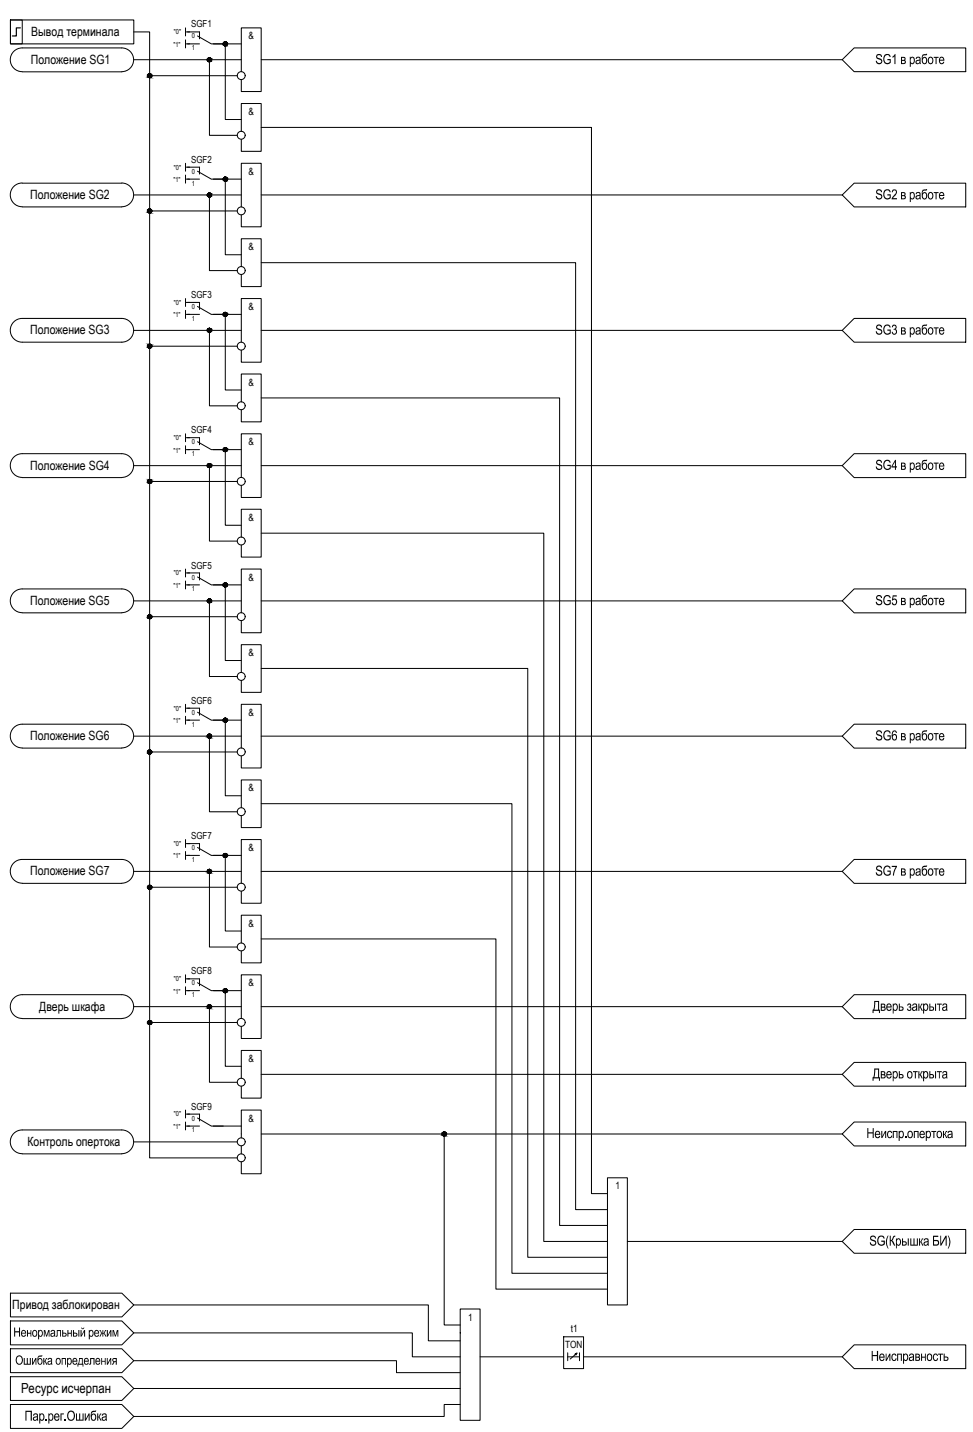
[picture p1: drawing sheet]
<svg xmlns="http://www.w3.org/2000/svg" width="244mm" height="360mm" viewBox="0 0 244 360" stroke-linecap="round" stroke-linejoin="round" font-family="sans-serif">
<defs><g id="words">
<g font-size="3.5">
<text x="219.9" y="16.1">SG1</text>
<text x="226.2" y="16.1">в работе</text>
<text x="219.9" y="50.1">SG2</text>
<text x="226.2" y="50.1">в работе</text>
<text x="219.9" y="84.1">SG3</text>
<text x="226.2" y="84.1">в работе</text>
<text x="219.9" y="118.1">SG4</text>
<text x="226.2" y="118.1">в работе</text>
<text x="219.9" y="152.1">SG5</text>
<text x="226.2" y="152.1">в работе</text>
<text x="219.9" y="186.1">SG6</text>
<text x="226.2" y="186.1">в работе</text>
<text x="219.9" y="220.1">SG7</text>
<text x="226.2" y="220.1">в работе</text>
<text x="219.2" y="254.1">Дверь закрыта</text>
<text x="219.2" y="271">Дверь открыта</text>
<text x="217.7" y="286">Неиспр</text>
<text x="227.1" y="286">.опертока</text>
<text x="218.4" y="313.1">SG( Крышка БИ</text>
<text x="238" y="313.1">)</text>
<text x="5.3" y="350">Ресурс исчерпан</text>
<text x="6.1" y="357.1">Пар</text>
<text x="11.2" y="357.1">.рег .Ошибка</text>
</g>
<g font-size="3.2">
<text x="7.8" y="9">Вывод терминала</text>
<text x="7.7" y="16">Положение SG1</text>
<text x="7.6" y="50">Положение SG2</text>
<text x="7.6" y="84">Положение SG3</text>
<text x="7.6" y="118">Положение SG4</text>
<text x="7.6" y="152">Положение SG5</text>
<text x="7.6" y="186">Положение SG6</text>
<text x="7.6" y="220">Положение SG7</text>
<text x="9.9" y="254">Дверь шкафа</text>
<text x="6.9" y="288">Контроль опертока</text>
<text x="3.1" y="329">Привод заблокирован</text>
</g>
<g font-size="2.5">
<text x="62.4" y="9.9">&amp;</text>
<text x="62.4" y="28.9">&amp;</text>
<text x="62.4" y="43.9">&amp;</text>
<text x="62.4" y="62.9">&amp;</text>
<text x="62.4" y="77.9">&amp;</text>
<text x="62.4" y="96.9">&amp;</text>
<text x="62.4" y="111.9">&amp;</text>
<text x="62.4" y="130.9">&amp;</text>
<text x="62.4" y="145.9">&amp;</text>
<text x="62.4" y="164.9">&amp;</text>
<text x="62.4" y="179.9">&amp;</text>
<text x="62.4" y="198.9">&amp;</text>
<text x="62.4" y="213.9">&amp;</text>
<text x="62.4" y="232.9">&amp;</text>
<text x="62.4" y="247.9">&amp;</text>
<text x="62.4" y="266.9">&amp;</text>
<text x="62.4" y="281.9">&amp;</text>
<text x="154.6" y="298.9">1</text>
<text x="117.6" y="331.9">1</text>
<text x="143.4" y="334.9">t1</text>
<text x="142" y="338.9">TON</text>
</g>
<g font-size="2.4">
<text x="48" y="6.9">SGF1</text>
<text x="48" y="40.9">SGF2</text>
<text x="48" y="74.9">SGF3</text>
<text x="48" y="108.9">SGF4</text>
<text x="48" y="142.9">SGF5</text>
<text x="48" y="176.9">SGF6</text>
<text x="48" y="210.9">SGF7</text>
<text x="48" y="244.9">SGF8</text>
<text x="48" y="278.9">SGF9</text>
</g>
<g font-size="1.7">
<text x="43.6" y="11.8">&quot;1&quot;</text>
<text x="43.7" y="8.7">&quot;0&quot;</text>
<text x="48.2" y="9.6">0</text>
<text x="48.2" y="12.6">1</text>
<text x="43.6" y="45.8">&quot;1&quot;</text>
<text x="43.7" y="42.7">&quot;0&quot;</text>
<text x="48.2" y="43.7">0</text>
<text x="48.2" y="46.6">1</text>
<text x="43.7" y="76.6">&quot;0&quot;</text>
<text x="48.2" y="77.7">0</text>
<text x="43.6" y="79.8">&quot;1&quot;</text>
<text x="48.2" y="80.6">1</text>
<text x="43.6" y="113.8">&quot;1&quot;</text>
<text x="43.7" y="110.6">&quot;0&quot;</text>
<text x="48.2" y="111.7">0</text>
<text x="48.2" y="114.7">1</text>
<text x="43.6" y="147.8">&quot;1&quot;</text>
<text x="43.7" y="144.6">&quot;0&quot;</text>
<text x="48.2" y="145.6">0</text>
<text x="48.2" y="148.7">1</text>
<text x="43.7" y="178.6">&quot;0&quot;</text>
<text x="48.2" y="179.6">0</text>
<text x="43.6" y="181.8">&quot;1&quot;</text>
<text x="48.2" y="182.6">1</text>
<text x="43.6" y="215.8">&quot;1&quot;</text>
<text x="43.7" y="212.6">&quot;0&quot;</text>
<text x="48.2" y="213.6">0</text>
<text x="48.2" y="216.6">1</text>
<text x="43.6" y="249.7">&quot;1&quot;</text>
<text x="43.7" y="246.6">&quot;0&quot;</text>
<text x="48.2" y="247.6">0</text>
<text x="48.2" y="250.6">1</text>
<text x="43.7" y="280.6">&quot;0&quot;</text>
<text x="48.2" y="281.6">0</text>
<text x="43.6" y="283.7">&quot;1&quot;</text>
<text x="48.2" y="284.6">1</text>
</g>
</g></defs>
<!-- layer: 0 -->
<g fill="#000">
<path d="M224.8 13.6h.2v2.5h-.3v-1.9l-.5 .3v-.3zM234.6 14.3h1.2v.2h-.5v1.6h-.3v-1.6h-.4zM224.2 47.8l.7-.2 .4 .4-.1 .8-.9 1h1v.3h-1.3l.1-.5 1-1.2-.2-.5h-.4l-.2 .4h-.3zM234.6 48.3h1.2v.2h-.5v1.6h-.3v-1.6h-.4zM224.2 81.8l.7-.2 .4 .5v.3l-.3 .3 .3 .4v.5l-.5 .5-.5-.1-.3-.6h.3l.3 .5 .4-.2v-.6l-.2-.2h-.3v-.2l.5-.3v-.3l-.5-.2-.2 .4-.3-.1zM234.6 82.3h1.2v.2h-.5v1.6h-.3v-1.6h-.4zM234.6 116.3h1.2v.2h-.5v1.6h-.3v-1.6h-.4zM224.3 149.6h1v.3h-.8l-.1 .7 .5-.2 .5 .7-.1 .6-.3 .4-.7-.1-.3-.6h.3v.2a.47 .47 0 0 0 .7 .1 .47 .47 0 0 0 0-.7l-.3-.3-.6 .2zM234.6 150.3h1.2v.2h-.5v1.6h-.3v-1.6h-.4zM234.6 184.3h1.2v.2h-.5v1.6h-.3v-1.6h-.4zM224 217.6h1.3l-.6 1.5-.1 1h-.3l.1-.8 .6-1.4h-1zM234.6 218.2h1.2v.3h-.5v1.6h-.3v-1.6h-.4z"/>
<path d="M228 252.3l.6-.1 .3 .4-.1 .4 .2 .4-.1 .4-.5 .3-.4-.1-.2-.4 .3-.1 .1 .3h.4l.1-.4-.4-.2v-.2h.2a.28 .28 0 0 0 .2-.4 .28 .28 0 0 0-.4-.2 .28 .28 0 0 0-.2 .4l-.2-.1zM230.7 252.2h.3v.8h.2l.3-.8h.3l-.4 .7a.27 .27 0 0 0-.1 .2 .27 .27 0 0 0 .2 .3l.3 .7h-.2l-.5-.9-.1 .9h-.3zM235.4 252.2h1.2v.3h-.5v1.6h-.2v-1.6h-.5zM229.4 269.2h1.1v.3h-.4v1.5h-.3v-1.5h-.4zM230.7 269.2h.3v.8l.2-.1 .2-.6 .4-.1v.3l-.3 .1-.3 .5 .6 .9h-.2l-.5-.8-.1 .8h-.3zM235.4 269.2h1.2v.3h-.5v1.5h-.2v-1.5h-.5zM223.1 284.3l.6-.1 .4 .4-.2 .2-.2-.3h-.3l-.3 .3v.5l.2 .5h.3l.3-.4h.3l-.5 .7h-.4l-.4-.4-.1-.8zM224.3 284.2h1.2v1.8h-.3v-1.5h-.7v1.5h-.2zM234 284.2h1.2v.3h-.5v1.5h-.2v-1.5h-.5zM236.9 284.2h.3v.8l.2-.1 .2-.6 .4-.1v.3h-.3l-.1 .4a.26 .26 0 0 0-.2 .3 .26 .26 0 0 0 .3 .2l.3 .6h-.3l-.4-.8-.1 .8h-.3zM230.9 311.3h.2v.7h.3l.3-.7h.2l-.3 .6a.22 .22 0 0 0-.2 .3 .22 .22 0 0 0 .2 .2l.4 .7h-.3l-.5-.9-.1 .9h-.2zM236.2 310.6h.2v2l1.1-2h.3v2.5h-.2v-2l-1.1 2h-.3z"/>
<path d="M3.6 333.7h.2v.9h1v-.9h.2v2.2h-.2v-1h-1v1h-.2zM6.8 334.3h.2v.7h.7v-.7h.2v1.6h-.2v-.7h-.7v.7h-.2zM11 334.3h.3l.4 1.3 .4-1.3h.3v1.6h-.2v-1.3l-.4 1.3h-.2l-.4-1.4v1.4h-.2zM14.3 334.3h1v1.6h-.2v-1.4h-.6v1.3l-.5 .2v-.3l.3-.1zM16.9 334.3h.3v.7h.6v-.7h.2v1.6h-.2v-.7h-.6v.7h-.3zM25 334.3l.4 .1 .2 .6 .1-.7h.2v.7l.3-.1 .1-.5 .4-.1-.3 .5a.34 .34 0 0 0-.1 .4 .34 .34 0 0 0 .2 .2l.3 .5h-.3l-.5-.7-.1 .7h-.2v-.7l-.5 .7h-.2l.5-.8-.3-.5-.2-.1zM26.8 334.3h.3v1.3l.6-1.3h.3v1.6h-.3v-1.2l-.6 1.2h-.3zM28.3 334.3h.3l.4 1.3 .4-1.3h.3v1.6h-.2v-1.3l-.4 1.3h-.2l-.4-1.4v1.4h-.2zM6 341.3h.2v1.5h.5v-1.5h.3v1.5h.5v-1.5h.2v1.7h-1.7zM8 341.3h.3v1.3l.6-1.3h.2v1.7h-.2v-1.3l-.6 1.3h-.3zM10.9 341.3h.2v.7l.5-.6 .3-.1v.3h-.3l-.3 .5 .6 .9h-.3l-.4-.8-.1 .8h-.2zM15.5 341.3h1.1v1.7h-.3v-1.4h-.6v1.4h-.2z"/>
<path d="M22.6 341.3h1.1v1.7h-.2v-1.4h-.6v1.2l-.1 .2h-.4v-.2l.2-.1zM24.4 355.2h.3v.8l.4-.6 .3-.2-.3 .7a.24 .24 0 0 0-.2 .3 .24 .24 0 0 0 .2 .2l.4 .7h-.3l-.5-.9v.9h-.3zM25.4 341.3h.3v.7h.6v-.7h.2v1.7h-.2v-.8h-.6v.8h-.3zM26.8 341.3h.3v1.3l.6-1.3h.2v1.7h-.2v-1.3l-.6 1.3h-.3zM219 339.5h.2v1.1h1.1v-1.1h.3v2.5h-.3v-1.2h-1.1v1.2h-.2zM222.5 340.2h.2v1.4l.7-1.4h.3v1.8h-.3v-1.3l-.6 1.3h-.3zM224.1 340.5l.3-.3h.5l.3 .5-.2 .1a.45 .45 0 0 0-.7-.2 .45 .45 0 0 0-.1 .6l.2 .6 .5-.1 .1-.3h.3l-.1 .3-.5 .4-.5-.2-.3-.5zM225.4 340.2h1.2v1.8h-.3v-1.5h-.7v1.5h-.2zM231.4 340.2h.2v.8h.8v-.8h.2v1.8h-.2v-.8h-.8v.8h-.2zM234.5 340.4l.5-.2 .5 .2 .1 .4h-.2l-.1-.3-.3-.1-.4 .6 .1 .5 .2 .3h.3l.2-.4h.3l-.4 .6-.4 .1-.4-.3-.1-.5zM235.7 340.2h1.2v.3h-.5v1.5h-.3v-1.5h-.4z"/>
<path d="M231.7 13.9l.4-.3 .8-.1-.1 .4h-.8l-.2 .4v.3l.1-.2 .5-.1 .5 .4v.9l-.4 .5h-.5l-.4-.4zM232.1 14.5l-.2 .4-.1 .5 .3 .5h.3l.3-.4v-.6l-.2-.3z"/>
<path d="M233.3 14.5l.6-.3 .5 .5v.9l-.3 .5h-.5l-.4-.3-.1-.9zM233.5 14.6l-.1 1 .2 .3h.4l.2-.3v-.8l-.3-.3z"/>
<path d="M236.1 14.5l.6-.3 .4 .3 .1 .8h-1.1l.4 .6 .3-.1 .2-.3 .2 .1-.2 .4-.7 .1-.3-.3-.1-.9zM236.3 14.6l-.2 .4h.9l-.2-.4z"/>
<path d="M231.7 47.9l.4-.3 .8-.1-.1 .4h-.8l-.2 .4v.3l.1-.2 .5-.1 .5 .4v.9l-.4 .5h-.5l-.4-.4zM232.1 48.6l-.3 .8 .3 .4 .3 .1 .3-.4v-.6l-.3-.4z"/>
<path d="M233.2 48.5l.4-.3 .7 .3 .2 .9-.4 .7h-.6l-.3-.3zM233.5 48.7l-.1 .9 .5 .3 .3-.3v-.8l-.3-.3z"/>
<path d="M236 48.5l.7-.3 .5 .4v.7h-1.1l.4 .6 .3-.1 .2-.3 .2 .1-.2 .4-.6 .1-.4-.3-.1-.9zM236.3 48.6l-.2 .4h.9l-.2-.4z"/>
<path d="M231.7 81.9l.4-.3h.8l-.2 .3h-.7l-.2 .4v.3l.2-.3h.4l.5 .4v.8l-.4 .6h-.5l-.4-.4zM232.1 82.6l-.3 .8 .2 .4 .4 .1 .3-.4v-.6l-.3-.4z"/>
<path d="M233.2 82.5l.4-.3 .7 .3 .2 .9-.4 .7h-.5l-.4-.3-.1-.3zM233.6 82.5l-.2 .3-.1 .6 .3 .4 .3 .1 .3-.4v-.7l-.2-.3z"/>
<path d="M236 82.5l.7-.3 .5 .7v.3h-1.1l.2 .6a.41 .41 0 0 0 .7-.3l.2 .1-.3 .5h-.5l-.4-.3-.1-.9zM236.3 82.6l-.2 .4h.9l-.2-.4z"/>
<path d="M224.9 115.6h.2v1.6h.2v.3h-.2v.6h-.3v-.6h-.9v-.3zM224.8 116.1l-.6 1.1h.6z"/>
<path d="M231.7 115.9l.3-.3 .9-.1-.2 .4-.8 .1-.1 .3v.3l.2-.3h.4l.5 .4v.8l-.4 .6h-.5l-.4-.4zM232.1 116.6l-.3 .8 .2 .4 .4 .1 .3-.4v-.6l-.3-.4z"/>
<path d="M233.2 116.5l.5-.3 .6 .3 .2 .9-.4 .6-.5 .1-.4-.3-.1-.3zM233.6 116.5l-.2 .3-.1 .6 .3 .4 .3 .1 .3-.4v-.7l-.2-.3z"/>
<path d="M236 116.5l.5-.3 .3 .1 .4 .6v.3h-1.1l.2 .6a.41 .41 0 0 0 .7-.3l.2 .1-.3 .5h-.5l-.4-.3-.1-.9zM236.3 116.6l-.2 .4h.9l-.2-.4z"/>
<path d="M231.8 149.8l1.1-.3-.2 .4h-.7l-.2 .4v.3l.5-.3 .6 .4v.8l-.4 .6-.6-.1-.3-.4v-1.3zM232.1 150.6l-.3 .8 .2 .4 .4 .1 .3-.4v-.6l-.2-.3z"/>
<path d="M233.3 150.5l.5-.3 .6 .4 .1 .8-.4 .6-.5 .1-.4-.3-.1-.9zM233.6 150.6l-.3 .3 .1 .7 .2 .3h.3l.3-.4v-.7l-.4-.3z"/>
<path d="M236 150.5l.8-.2 .4 .6v.4h-1.1l.2 .5a.41 .41 0 0 0 .7-.3h.2v.2l-.4 .4h-.5l-.3-.3-.1-.9zM236.4 150.5l-.3 .5h.9l-.2-.4z"/>
<path d="M224.3 183.8l.6-.2 .4 .4v.2h-.2l-.2-.3-.3-.1-.3 .5-.1 .5 .3-.3h.4l.4 .5v.7l-.4 .4-.5-.1-.3-.4-.1-1.3zM224.5 184.8l-.2 .4 .1 .4a.44 .44 0 0 0 .6 .1 .44 .44 0 0 0 .1-.6l-.2-.3z"/>
<path d="M231.8 183.7l1.1-.2a.4 .4 0 0 1-.6 .4l-.4 .1-.1 .6 .3-.3h.5l.3 .4 .1 .6-.4 .7-.5 .1-.5-.7v-1.1zM232 184.6l-.2 .5 .1 .5 .2 .3h.3l.3-.4v-.6l-.4-.4z"/>
<path d="M233.3 184.4l.5-.2 .6 .4v1l-.3 .5h-.5l-.4-.4-.1-.8zM233.6 184.6l-.3 .3 .1 .7 .2 .2 .3 .1 .3-.4v-.7l-.3-.3z"/>
<path d="M236 184.5l.8-.2 .4 .4v.6h-1.1l.3 .6h.3l.3-.4h.2l-.4 .6h-.5l-.3-.3-.1-.9zM236.4 184.5l-.3 .5h.9l-.2-.4z"/>
<path d="M231.7 217.9l.3-.3 .9-.1-.1 .4h-.7l-.3 .4v.3l.5-.4 .6 .5v.8l-.4 .6h-.5l-.4-.4zM232 218.6l-.2 .8 .2 .4a.65 .65 0 0 0 .7-.4 .65 .65 0 0 0-.1-.7l-.3-.2z"/>
<path d="M233.3 218.4l.7-.2 .4 .4v1l-.4 .5h-.4l-.4-.4-.1-.8zM233.6 218.5l-.3 .9 .3 .4 .3 .1 .3-.4v-.7l-.3-.3z"/>
<path d="M236 218.5l.3-.3 .8 .3 .1 .8h-1.1l.3 .6 .4-.1 .2-.3h.2l-.3 .6h-.5l-.4-.3-.1-.9zM236.4 218.5l-.3 .5h.9l-.3-.5z"/>
<path d="M229.2 252.5l.4-.3 .6 .1 .3 1.8h-.3v-.3l-.5 .3-.5-.2v-.6l.6-.3a.33 .33 0 0 0 .3-.3 .33 .33 0 0 0-.4-.4 .33 .33 0 0 0-.3 .4l-.3 .1zM229.4 253.3a.4 .4 0 0 0 .5 .6 .4 .4 0 0 0 .3-.6l-.1-.2z"/>
<path d="M231.9 252.2h.3v.3l.3-.3h.3l.4 .7-.2 1-.5 .2-.3-.2v.8h-.3zM232.4 252.5l-.2 .9 .4 .5 .3-.4 .1-.6-.3-.4z"/>
<path d="M233.5 252.2h.2v.8h.6l.3 .2 .1 .5-.3 .3-.9 .1zM233.7 253.2v.6l.7-.1-.1-.5zM234.9 252.2h.3v1.9h-.3z"/>
<path d="M236.8 252.5l.4-.3 .7 .2 .1 1.7h-.2l-.1-.3-.5 .3-.5-.2 .1-.7 .5-.2a.32 .32 0 0 0 .4-.3 .32 .32 0 0 0-.3-.3 .32 .32 0 0 0-.4 .2v.2h-.3zM237.1 253.3a.37 .37 0 0 0 .3 .6 .37 .37 0 0 0 .3-.6v-.2z"/>
<path d="M228.1 269.3l.5-.1 .6 .4v.9l-.3 .5-.5 .1-.5-.4v-.9zM228.4 269.5l-.3 .4v.5l.2 .3 .4 .1 .3-.4v-.6l-.3-.3z"/>
<path d="M231.9 269.2h.3v.3l.3-.3 .4 .1 .3 .6v.7l-.3 .4-.5 .1-.2-.2v.9h-.3zM232.3 269.6l-.1 .3 .1 .8a.54 .54 0 0 0 .6-.2 .54 .54 0 0 0 0-.7l-.1-.2a.29 .29 0 0 0-.2-.2 .29 .29 0 0 0-.3 .2z"/>
<path d="M233.5 269.2h.2v.7h.5l.4 .3-.1 .8h-1zM233.7 270.2v.6h.4a.3 .3 0 0 0 .3-.4 .3 .3 0 0 0-.4-.2zM234.9 269.2h.3v1.8h-.3z"/>
<path d="M236.9 269.4l.6-.2 .4 .2 .1 1.6h-.2l-.1-.2-.4 .3-.5-.2-.1-.6 .6-.3a.33 .33 0 0 0 .4-.3 .33 .33 0 0 0-.3-.4 .33 .33 0 0 0-.4 .3v.2h-.3zM237 270.4a.39 .39 0 0 0 .5 .4 .39 .39 0 0 0 .1-.6z"/>
<path d="M225.8 284.2h.2v.3l.3-.3h.3l.5 .7-.1 .7-.3 .4-.4 .1-.3-.2v.8h-.2zM226.1 284.6v1a.43 .43 0 0 0 .6 .1 .43 .43 0 0 0 .1-.6l-.1-.5a.33 .33 0 0 0-.2-.2 .33 .33 0 0 0-.4 .2z"/>
<path d="M232.6 284.2h.2v.3l.3-.3h.4l.4 .7-.1 .7-.3 .4-.4 .1-.3-.2v.8h-.2zM233.1 284.5l-.3 .4v.6l.3 .3h.2l.3-.3v-.5l-.2-.5z"/>
<path d="M235.5 284.4l.7-.2 .3 .3 .2 .8-.4 .7-.5 .1-.3-.2-.2-.4zM235.7 284.6l-.1 1 .5 .2 .3-.3v-.7l-.3-.3z"/>
<path d="M238.2 284.4l.3-.2 .7 .1 .2 1.7h-.3v-.2l-.4 .3-.6-.2v-.6l.6-.3a.3 .3 0 0 0 .3-.5 .3 .3 0 0 0-.5 0l-.2 .3h-.3zM238.3 285.3v.1a.4 .4 0 0 0 .5 .4 .4 .4 0 0 0 .3-.5l-.1-.2z"/>
<path d="M232.2 311.4l.7-.2 .4 .3 .1 1.6h-.3l-.1-.3-.4 .3-.5-.2v-.6l.6-.3a.33 .33 0 0 0 .3-.3 .33 .33 0 0 0-.2-.3 .33 .33 0 0 0-.4 .2l-.1 .2h-.3zM232.3 312.4v.3l.2 .2 .5-.3a.23 .23 0 0 0 .1-.4 .23 .23 0 0 0-.4 .1z"/>
<path d="M234.4 310.6h1.3v.3h-1v.7h.8l.4 .4v.6l-.2 .4-1.3 .1zM234.7 311.9v.9l.9-.1 .1-.4-.2-.3z"/>
<path d="M5.5 334.4l.7-.1 .3 .4 .1 .5h-1.1l.1 .4 .3 .2 .2-.1 .2-.3 .3 .1-.5 .5-.5-.1-.3-.3v-.7zM5.7 334.5l-.2 .5h.8l-.2-.5z"/>
<path d="M8.3 334.5l.5-.3 .4 .3 .2 .9-.4 .5-.4 .1-.4-.3-.1-.8zM8.5 334.5l-.2 .3 .1 .8a.48 .48 0 0 0 .7-.1 .48 .48 0 0 0 0-.6l-.2-.4z"/>
<path d="M9.6 334.3h.2v.2l.3-.3 .3 .1 .4 .5-.2 1-.6 .2-.2-.2v.8h-.2zM10 334.5l-.2 .8 .1 .3 .3 .2 .3-.3v-.5l-.1-.5z"/>
<path d="M12.8 334.5l.4-.3 .6 .3 .1 1.4-.3-.1-.6 .2-.3-.2v-.5l.6-.3a.29 .29 0 0 0 .3-.3 .29 .29 0 0 0-.2-.3 .29 .29 0 0 0-.4 .2l-.1 .2h-.2zM13 335.3l-.1 .1 .1 .4 .5-.2a.23 .23 0 0 0 .2-.3 .23 .23 0 0 0-.4-.1z"/>
<path d="M15.6 334.3h.3v.6l.8 .3 .1 .3-.2 .4h-1zM15.9 335.2v.5h.3a.29 .29 0 0 0 .3-.3 .29 .29 0 0 0-.4-.2z"/>
<path d="M18.3 334.3h.3v.6l.8 .3 .1 .3-.2 .4h-1zM18.6 335.2v.5h.3a.29 .29 0 0 0 .3-.3 .29 .29 0 0 0-.4-.2zM19.7 334.3h.2v1.6h-.2z"/>
<path d="M20.2 334.3h.3v1.3l.6-1.3h.3v1.6h-.3v-1.2l-.6 1.2h-.3zM20.4 333.7h.2a.21 .21 0 0 0 .2 .2 .21 .21 0 0 0 .2-.2l.2 .1-.3 .3-.3-.1z"/>
<path d="M22.3 334.3h.2v.2l.3-.3 .4 .1 .3 .5-.2 1-.5 .2-.2-.2v.8h-.3zM22.8 334.5l-.3 .8 .1 .3 .4 .2 .2-.3 .1-.5-.2-.5z"/>
<path d="M23.8 334.5l.6-.3 .5 .6v.4h-1l.1 .4a.35 .35 0 0 0 .4 .2 .35 .35 0 0 0 .3-.4l.2 .2-.4 .4-.7-.2-.1-1zM24.1 334.5l-.2 .5h.8l-.3-.5z"/>
<path d="M4.2 340.9l.8-.3 .7 .6v1.1l-.6 .7-.7-.1-.4-.5-.1-.7zM4.5 341l-.3 .4v.8l.4 .5 .4 .1 .5-.6v-.8l-.4-.5z"/>
<path d="M9.9 355.2h.2v.3l.3-.3h.4l.4 .8-.3 1-.5 .1-.3-.2v.9h-.2zM10.3 355.5l-.1 1a.43 .43 0 0 0 .6 .2 .43 .43 0 0 0 .1-.6l-.2-.6z"/>
<path d="M9.5 341l.3-.3 .9-.1-.2 .3-.7 .1-.2 .3v.4l.2-.3 .4-.1 .4 .4 .1 .8-.5 .5h-.5l-.2-.4zM9.9 341.6l-.2 .3v.5l.2 .4h.3l.3-.8-.3-.4z"/>
<path d="M12 341.5l.4-.2 .6 .2 .2 1.5h-.3v-.2l-.3 .2-.6-.2v-.6l.6-.2a.29 .29 0 0 0 .2-.5 .29 .29 0 0 0-.5 .1l-.1 .2h-.3zM12.3 342.3l-.1 .5h.4l.2-.2 .1-.4z"/>
<path d="M14.1 341.6l.6-.3 .5 .4v.8l-.3 .5-.8-.2-.1-.6zM14.4 341.6l-.2 .8 .2 .3 .3 .1 .3-.4v-.5l-.2-.3z"/>
<path d="M16.8 341.3h.3v.2l.5-.2 .4 .6v.7l-.3 .4h-.4l-.2-.2v.8h-.3zM17.3 341.5l-.2 .3v.6l.2 .4h.2l.3-.3v-.7l-.2-.3z"/>
<path d="M18.3 341.5l.6-.2 .4 .3 .1 .6h-1l.3 .6h.3l.2-.3h.2l-.3 .5h-.5l-.3-.2-.1-.6zM18.6 341.6l-.2 .4h.8l-.2-.5z"/>
<path d="M19.9 341.3h.9l.2 2.2h-.3v-.5h-1v.5h-.2zM20 341.6l-.1 1.2h.7v-1.2z"/>
<path d="M21.2 341.5l.4-.2 .6 .2 .1 .7h-1l.3 .6h.3l.2-.3h.2l-.3 .5h-.5l-.3-.2-.1-.3zM21.5 341.6l-.2 .4 .8-.1a.36 .36 0 0 0-.2-.3 .36 .36 0 0 0-.4 0z"/>
<path d="M22.9 354.9l.4-.3 .9-.1-.1 .3-.8 .1-.3 .3v.4l.5-.4 .6 .5 .1 .8-.4 .6h-.6l-.3-.4-.1-1.1zM23.3 355.5l-.2 .3v.6l.2 .4h.3l.3-.4v-.5l-.2-.3z"/>
<path d="M24.2 341.4l.6-.1 .4 .5v.4h-1l.2 .5a.35 .35 0 0 0 .4 .1 .35 .35 0 0 0 .2-.3l.2 .1-.4 .4h-.4l-.3-.2-.1-.9zM24.4 341.6l-.2 .4h.8l-.3-.5z"/>
<path d="M25.7 355.4l.5-.2 .6 .2 .1 1.7h-.3v-.3l-.4 .3-.6-.2v-.6l.6-.3a.32 .32 0 0 0 .3-.3 .32 .32 0 0 0-.3-.3 .32 .32 0 0 0-.3 .3l-.3 .1zM25.9 356.3l-.1 .3 .1 .2 .6-.1v-.5z"/>
<path d="M28.3 341.4l1-.1v1.7h-.2v-.7l-.4 .1-.3 .6h-.3l.5-.7-.4-.4zM28.5 341.6a.33 .33 0 0 0 0 .4 .33 .33 0 0 0 .3 .1h.3v-.5z"/>
<path d="M221 340.5l.6-.3 .5 .3 .1 .7h-1.1l.3 .6h.4l.2-.4 .2 .1-.2 .5-.6 .1-.4-.3-.1-.5zM221.2 340.6l-.1 .4h.9l-.2-.5-.3-.1z"/>
<path d="M226.9 340.2h.2v.3l.4-.3 .3 .1 .4 .6-.1 .6-.3 .5-.4 .1-.3-.2v.9h-.2zM227.2 340.6v.9a.38 .38 0 0 0 .4 .3 .38 .38 0 0 0 .3-.5l-.1-.6a.33 .33 0 0 0-.2-.3 .33 .33 0 0 0-.4 .2z"/>
<path d="M228.5 340.4l.4-.2 .6 .2 .2 1.6h-.3v-.2l-.8 .3-.2-.2-.1-.6 .6-.3a.31 .31 0 0 0 .4-.3 .31 .31 0 0 0-.2-.3 .31 .31 0 0 0-.4 .2l-.1 .2h-.3zM228.7 341.3l-.1 .1a.39 .39 0 0 0 .5 .4 .39 .39 0 0 0 .3-.6z"/>
<path d="M230 340.2l.9 .1 .2 .5a.33 .33 0 0 0-.2 .3 .33 .33 0 0 0 .2 .3l-.1 .5-1 .1zM230.2 340.5v.5l.5-.1a.27 .27 0 0 0 .1-.3 .27 .27 0 0 0-.3-.1zM230.2 341.2v.6h.3a.29 .29 0 0 0 .4-.3 .29 .29 0 0 0-.4-.3z"/>
<path d="M233.1 340.3l.5-.1 .5 .4 .1 .9-.4 .5-.5 .1-.4-.4-.1-.9zM233.3 340.5l-.2 .3v.6l.2 .3 .3 .1 .3-.4v-.6l-.2-.3z"/>
<path d="M237.1 340.2h.2v.7h.5l.4 .3 .1 .4-.2 .3-1 .1zM237.3 341.2v.6l.7-.1v-.4z"/>
</g>
<g fill="none" stroke="#000" stroke-width=".25">
<path d="M2.6 5h31v6h-31zM2.6 5h3v6h-3zM3.7 12.7l1.2-.6 .7-.1h25a2.98 2.98 0 0 1 3 3 2.98 2.98 0 0 1-3 3h-25a2.98 2.98 0 0 1-2.9-2 2.98 2.98 0 0 1 1-3.3zM33.6 8h4v283h22M33.6 15h27M37.6 19h22M46.6 7v2M46.6 10v2M46.6 8h1M46.6 11h1M52.6 15v19h7M53.6 11h7"/>
<path d="M56.6 11v19h4M60.6 18v-11h5v16h-5v-3M65.6 15h146M211.6 15l3-3h28v6h-28zM60.6 33v-7h5v12h-5v-3M65.6 32h83v268h4M5.6 46a2.98 2.98 0 0 0-3 3 2.98 2.98 0 0 0 3 3M5.6 46h25M5.6 52h25M30.6 46a2.98 2.98 0 0 1 3 3 2.98 2.98 0 0 1-3 3M33.6 49h27M37.6 53h22"/>
<path d="M46.6 41v2M46.6 44v2M46.6 42h1M46.6 45h1M52.6 49v19h7M53.6 45h7M56.6 45v19h4M60.6 52v-11h5v16h-5v-3M65.6 49h146M211.6 49l3-3h28v6h-28zM46.6 75v2M46.6 78v2"/>
<path d="M46.6 76h1M46.6 79h1M53.6 79h7M56.6 79v19h4M60.6 67v-7h5v12h-5v-3M65.6 66h79v238h8M3.7 80.7l1.2-.6 .7-.1h25a2.98 2.98 0 0 1 3 3 2.98 2.98 0 0 1-3 3h-25a2.98 2.98 0 0 1-2.9-2 2.98 2.98 0 0 1 1-3.3zM33.6 83h27M37.6 87h22M52.6 83v19h7M60.6 86v-11h5v16h-5v-3M65.6 83h146"/>
<path d="M211.6 83l3-3h28v6h-28zM3.7 114.7l1.2-.6 .7-.1h25a2.98 2.98 0 0 1 3 3 2.98 2.98 0 0 1-3 3h-25a2.98 2.98 0 0 1-2.9-2 2.98 2.98 0 0 1 1-3.3zM33.6 117h27M46.6 109v2M46.6 112v2M46.6 110h1M46.6 113h1M52.6 117v19h7M53.6 113h7M56.6 113v19h4M60.6 101v-7h5v12h-5v-3M65.6 100h75v208h12"/>
<path d="M65.6 117h146M214.6 114h28v6h-28l-3-3zM37.6 121h22M60.6 120v-11h5v16h-5v-3M60.6 135v-7h5v12h-5v-3M65.6 134h71v178h16M3.7 148.7l1.2-.6 .7-.1h25a2.98 2.98 0 0 1 3 3 2.98 2.98 0 0 1-3 3h-25a2.98 2.98 0 0 1-2.9-2 2.98 2.98 0 0 1 1-3.3zM33.6 151h27M37.6 155h22M46.6 143v2M46.6 146v2M46.6 144h1"/>
<path d="M46.6 147h1M52.6 151v19h7M53.6 147h7M56.6 147v19h4M60.6 154v-11h5v16h-5v-3M65.6 151h146M214.6 148h28v6h-28l-3-3zM46.6 177v2M46.6 178h1M60.6 169v-7h5v12h-5v-3M65.6 168h67v148h20M5.6 188a2.98 2.98 0 0 1-3-3 2.98 2.98 0 0 1 3-3h25a2.98 2.98 0 0 1 3 3 2.98 2.98 0 0 1-3 3"/>
<path d="M5.6 188h25M33.6 185h27M37.6 189h22M46.6 180v2M46.6 181h1M52.6 185v19h7M53.6 181h7M56.6 181v19h4M60.6 188v-11h5v16h-5v-3M65.6 185h146M214.6 182h28v6h-28l-3-3zM33.6 219h27"/>
<path d="M46.6 211v2M46.6 214v2M46.6 212h1M46.6 215h1M52.6 219v19h7M53.6 215h7M56.6 215v19h4M60.6 203v-7h5v12h-5v-3M65.6 202h63v118h24M65.6 219h146M214.6 216h28v6h-28l-3-3zM5.6 222a2.98 2.98 0 0 1-3-3 2.98 2.98 0 0 1 3-3h25a2.98 2.98 0 0 1 3 3 2.98 2.98 0 0 1-3 3"/>
<path d="M5.6 222h25M37.6 223h22M60.6 222v-11h5v16h-5v-3M60.6 237v-7h5v12h-5v-3M65.6 236h59v88h28M3.7 250.7l1.2-.6 .7-.1h25a2.98 2.98 0 0 1 3 3 2.98 2.98 0 0 1-3 3h-25a2.98 2.98 0 0 1-2.9-2 2.98 2.98 0 0 1 1-3.3zM33.6 253h27M37.6 257h22M46.6 245v2M46.6 248v2M46.6 246h1M46.6 249h1"/>
<path d="M52.6 253v19h7M53.6 249h7M56.6 249v19h4M60.6 256v-11h5v16h-5v-3M65.6 253h146M214.6 250h28v6h-28l-3-3zM46.6 279v2M60.6 271v-7h5v12h-5v-3M65.6 270h146M211.6 270l3-3h28v6h-28zM5.6 290a2.98 2.98 0 0 1-3-3 2.98 2.98 0 0 1 3-3h25a2.98 2.98 0 0 1 3 3 2.98 2.98 0 0 1-3 3M5.6 290h25"/>
<path d="M33.6 287h26M46.6 282v2M46.6 280h1M46.6 283h1M53.6 283h7M60.6 286v-7h5v16h-5v-3M60.6 288v2M65.6 285h146M111.6 285v48h4M152.6 296h5v32h-5zM214.6 282h28v6h-28l-3-3zM157.6 312h54"/>
<path d="M214.6 309h28v6h-28l-3-3zM2.6 325h28l3 3-3 3h-28zM2.6 332h28l3 3-3 3h-28zM2.6 339h28l3 3-3 3h-28zM33.6 335h70v6h12M33.6 328h74v9h8M115.6 329h5v28h-5zM141.6 336h5v8h-5zM2.6 346h28l3 3-3 3h-28zM2.6 353h28l3 3-3 3h-28zM33.6 342h66v3h16M33.6 349h82"/>
<path d="M115.6 353h-4v3h-78M120.6 341h21M142.6 340v2M142.6 341h3M144.4 340.3l.5-.2-1.6 1.5M144.9 340.1l-.2 .5M145.6 340v2M146.6 341h65M211.6 341l3-3h28v6h-28z"/>
<circle cx="37.6" cy="19" r=".49"/>
<circle cx="52.6" cy="15" r=".49"/>
<circle cx="56.6" cy="11" r=".49"/>
<circle cx="60.6" cy="19" r=".99"/>
<circle cx="60.6" cy="34" r=".99"/>
<circle cx="37.6" cy="53" r=".49"/>
<circle cx="52.6" cy="49" r=".49"/>
<circle cx="56.6" cy="45" r=".49"/>
<circle cx="60.6" cy="53" r=".99"/>
<circle cx="56.6" cy="79" r=".49"/>
<circle cx="60.6" cy="68" r=".99"/>
<circle cx="37.6" cy="87" r=".49"/>
<circle cx="52.6" cy="83" r=".49"/>
<circle cx="60.6" cy="87" r=".99"/>
<circle cx="52.6" cy="117" r=".49"/>
<circle cx="56.6" cy="113" r=".49"/>
<circle cx="60.6" cy="102" r=".99"/>
<circle cx="37.6" cy="121" r=".49"/>
<circle cx="60.6" cy="121" r=".99"/>
<circle cx="60.6" cy="136" r=".99"/>
<circle cx="37.6" cy="155" r=".49"/>
<circle cx="52.6" cy="151" r=".49"/>
<circle cx="56.6" cy="147" r=".49"/>
<circle cx="60.6" cy="155" r=".99"/>
<circle cx="60.6" cy="170" r=".99"/>
<circle cx="37.6" cy="189" r=".49"/>
<circle cx="52.6" cy="185" r=".49"/>
<circle cx="56.6" cy="181" r=".49"/>
<circle cx="60.6" cy="189" r=".99"/>
<circle cx="52.6" cy="219" r=".49"/>
<circle cx="56.6" cy="215" r=".49"/>
<circle cx="60.6" cy="204" r=".99"/>
<circle cx="37.6" cy="223" r=".49"/>
<circle cx="60.6" cy="238" r=".99"/>
<circle cx="60.6" cy="223" r=".99"/>
<circle cx="37.6" cy="257" r=".49"/>
<circle cx="52.6" cy="253" r=".49"/>
<circle cx="56.6" cy="249" r=".49"/>
<circle cx="60.6" cy="257" r=".99"/>
<circle cx="60.6" cy="272" r=".99"/>
<circle cx="60.6" cy="291" r=".99"/>
<circle cx="60.6" cy="287" r=".99"/>
<circle cx="111.6" cy="285" r=".49"/>
</g>
<g fill="none" stroke="#000" stroke-width=".25">
<path d="M47.1 8h3v1.8M47.1 11h3M49.6 9l3.5 2h3M47.1 42h3v1.8M47.1 45h3M49.6 43l3.5 2h3M47.1 76h3v1.8M47.1 79h3M49.6 77l3.5 2h3M47.1 110h3v1.8M47.1 113h3M49.6 111l3.5 2h3"/>
<path d="M47.1 144h3v1.8M47.1 147h3M49.6 145l3.5 2h3M47.1 178h3v1.8M49.6 179l3.5 2h3M47.1 181h3M47.1 212h3v1.8M47.1 215h3M49.6 213l3.5 2h3M47.1 246h3v1.8M47.1 249h3M49.6 247l3.5 2h3"/>
<path d="M47.1 280h3v1.7M47.1 283h3M49.6 281l3.5 2h3"/>
</g>
<!-- layer: 0 -->
<path d="M5.1 7h-1v2h-1" fill="none" stroke="#000" stroke-width=".3"/>
<g fill="#000" stroke="#000" stroke-width=".25">
<path d="M37.2 18.7h.8zM37.5 19.5h.2zM37.5 18.5h.2zM52.3 14.6h.6zM52.4 15.5h.4zM52.4 14.6h.4zM52.5 15.5h.2zM52.5 14.5h.2zM56.5 11.5h.2zM56.5 10.5h.1zM37.5 53.5h.2zM37.5 52.5h.2z"/>
<path d="M52.4 49.5h.4zM52.4 48.6h.4zM52.5 49.5h.2zM52.5 48.5h.2zM56.5 45.5h.2zM56.5 44.5h.1zM56.5 78.5h.1zM37.5 87.5h.2zM37.5 86.5h.2zM52.4 83.5h.4zM52.4 82.6h.4zM52.5 83.5h.2z"/>
<path d="M52.5 82.5h.2zM52.3 117.4h.6zM52.4 117.5h.4zM52.4 116.6h.4zM52.5 117.5h.2zM52.5 116.5h.2zM56.5 112.5h.1zM37.2 121.3h.8zM37.5 121.5h.2zM37.5 120.5h.2zM37.5 155.5h.2zM37.5 154.5h.2z"/>
<path d="M52.3 151.4h.6zM52.4 151.4h.4zM52.5 151.5h.2zM52.5 150.5h.2zM56.2 147.3h.8zM56.5 146.5h.1zM37.5 189.5h.2zM37.5 188.5h.2zM52.3 185.4h.6zM52.5 185.5h.2zM52.5 184.5h.2zM56.2 181.3h.8z"/>
<path d="M56.5 180.5h.1zM52.2 218.8h.8zM52.5 219.5h.2zM52.5 218.5h.2zM56.5 214.5h.1zM37.5 223.5h.2zM37.5 222.5h.2zM37.5 257.5h.2zM37.5 256.5h.2zM52.5 253.5h.2zM52.5 252.5h.2zM56.5 248.5h.1z"/>
<path d="M111.2 284.7h.8zM111.5 285.5h.2zM111.5 284.5h.2z"/>
<path d="M37.5 19.5h.2zM37.5 19.5h.2z"/>
<path d="M37.5 18.5h.2zM37.5 18.5h.2z"/>
<path d="M37.5 18.5l.3 .1zM37.4 18.6h.4z"/>
<path d="M37.4 19.5h.4zM37.4 19.5h.4z"/>
<path d="M37.4 19.5h.4zM37.4 19.5h.3z"/>
<path d="M37.4 18.6h.4zM37.4 18.6h.4z"/>
<path d="M37.4 18.6h.4zM37.3 18.6h.5z"/>
<path d="M37.3 19.5h.5zM37.3 19.5h.6z"/>
<path d="M37.3 19.5h.5zM37.3 19.5h.5z"/>
<path d="M37.3 18.6h.6zM37.3 18.6h.6z"/>
<path d="M37.3 18.6h.6zM37.3 18.6h.6z"/>
<path d="M37.3 18.6l.7 .1zM37.3 18.6l.7 .1z"/>
<path d="M37.3 19.4h.6zM37.3 19.4l.6 .1z"/>
<path d="M37.3 18.7h.7zM37.3 18.7h.7zM37.2 18.7h.8z"/>
<path d="M37.3 19.4h.7zM37.3 19.4h.6z"/>
<path d="M37.2 18.7l.9 .1zM37.2 18.7l.9 .1z"/>
<path d="M37.2 19.3h.8zM37.2 19.3h.8z"/>
<path d="M37.2 19.3h.8zM37.2 19.3l.8 .1z"/>
<path d="M37.2 18.8h.9zM37.2 18.8h.9z"/>
<path d="M37.1 18.8l1 .1zM37.1 18.8l1 .1z"/>
<path d="M37.1 19.2h1zM37.1 19.2h1z"/>
<path d="M37.2 19.2h.9zM37.2 19.2l.8 .1z"/>
<path d="M37.1 18.9h1zM37.1 18.9h1z"/>
<path d="M37.1 18.9l1 .1zM37.1 18.9l1 .1z"/>
<path d="M37.1 19h1zM37.1 19h1z"/>
<path d="M37.1 19l1 .1zM37.1 19l1 .1z"/>
<path d="M37.1 19.1h1zM37.1 19.1h1z"/>
<path d="M37.1 19.1l1 .1zM37.1 19.1l1 .1z"/>
<path d="M37.1 19.2h1zM37.1 19.2h1z"/>
<path d="M52.5 15.5h.2zM52.5 15.5h.2z"/>
<path d="M52.5 14.5h.2zM52.5 14.5h.2z"/>
<path d="M52.5 14.5h.2zM52.5 14.5h.2z"/>
<path d="M52.5 14.5l.3 .1zM52.5 14.5l.3 .1zM52.4 14.6h.4z"/>
<path d="M52.5 15.5h.2zM52.5 15.5h.2z"/>
<path d="M52.4 14.6h.5zM52.4 14.6h.5zM52.3 14.6h.6z"/>
<path d="M52.4 15.5h.4zM52.4 15.5h.3z"/>
<path d="M52.3 14.6l.7 .1zM52.3 14.6l.7 .1z"/>
<path d="M52.3 15.4h.6zM52.3 15.4h.6z"/>
<path d="M52.3 15.4h.6zM52.3 15.4l.5 .1zM52.4 15.5h.4z"/>
<path d="M52.2 14.7h.8zM52.2 14.7h.8z"/>
<path d="M52.2 15.4h.8zM52.2 15.4h.7z"/>
<path d="M52.2 14.7l.8 .1zM52.2 14.7l.8 .1z"/>
<path d="M52.2 15.3h.8zM52.2 15.3l.8 .1z"/>
<path d="M52.2 14.8h.8zM52.2 14.8h.8z"/>
<path d="M52.2 14.8h.9zM52.2 14.8h.9z"/>
<path d="M52.2 15.3h.8zM52.2 15.3h.8z"/>
<path d="M52.2 15.3h.8zM52.2 15.3h.8z"/>
<path d="M52.2 14.8l.9 .1zM52.2 14.8l.9 .1z"/>
<path d="M52.1 14.9h1zM52.1 14.9h1z"/>
<path d="M52.1 14.9l1 .1zM52.1 14.9l1 .1z"/>
<path d="M52.1 15h1zM52.1 15h1z"/>
<path d="M52.1 15l1 .1zM52.1 15l1 .1z"/>
<path d="M52.1 15.1h1zM52.1 15.1h1z"/>
<path d="M52.1 15.1l1 .1zM52.1 15.1l1 .1z"/>
<path d="M52.1 15.2h1zM52.1 15.2h1z"/>
<path d="M52.2 15.2h.9zM52.2 15.2l.8 .1z"/>
<path d="M56.5 11.5h.1zM56.5 11.5h.1z"/>
<path d="M56.5 10.5h.2zM56.5 10.5h.2z"/>
<path d="M56.5 10.5l.3 .1zM56.4 10.6h.4z"/>
<path d="M56.4 10.6h.4zM56.4 10.6h.4z"/>
<path d="M56.4 11.5h.4zM56.4 11.5h.3z"/>
<path d="M56.4 10.6h.5zM56.4 10.6h.5z"/>
<path d="M56.4 11.5h.4zM56.4 11.5h.4z"/>
<path d="M56.3 10.6h.6zM56.3 10.6h.6z"/>
<path d="M56.3 11.5h.6zM56.3 11.5h.5z"/>
<path d="M56.3 10.6h.6zM56.3 10.6h.6z"/>
<path d="M56.3 11.5h.6zM56.3 11.5h.6z"/>
<path d="M56.3 10.6l.7 .1zM56.3 10.6l.7 .1z"/>
<path d="M56.3 11.4h.6zM56.3 11.4l.6 .1z"/>
<path d="M56.3 10.7h.7zM56.3 10.7h.7z"/>
<path d="M56.2 10.7l.8 .1zM56.2 10.7l.8 .1z"/>
<path d="M56.2 11.3l.8 .1zM56.2 11.3l.8 .1z"/>
<path d="M56.3 11.4h.7zM56.3 11.4h.6z"/>
<path d="M56.2 10.8h.9zM56.2 10.8h.9z"/>
<path d="M56.2 11.3h.8zM56.2 11.3h.8z"/>
<path d="M56.2 10.8l.9 .1zM56.2 10.8l.9 .1z"/>
<path d="M56.1 10.9h1zM56.1 10.9h1z"/>
<path d="M56.1 10.9h1zM56.1 10.9h1z"/>
<path d="M56.1 11.2h1zM56.1 11.2h1z"/>
<path d="M56.1 11.2h1zM56.1 11.2h1z"/>
<path d="M56.2 11.2h.9zM56.2 11.2l.8 .1z"/>
<path d="M56.1 10.9l1 .1zM56.1 10.9l1 .1z"/>
<path d="M56.1 11h1zM56.1 11h1z"/>
<path d="M56.1 11l1 .1zM56.1 11l1 .1z"/>
<path d="M56.1 11.1h1zM56.1 11.1h1z"/>
<path d="M56.1 11.1h1zM56.1 11.1l1 .1z"/>
<path d="M37.5 53.5h.2zM37.5 53.5h.2z"/>
<path d="M37.5 52.5h.2zM37.5 52.5h.2z"/>
<path d="M37.5 52.5l.3 .1zM37.4 52.6h.4z"/>
<path d="M37.4 53.5h.4zM37.4 53.5h.4z"/>
<path d="M37.4 53.5h.4zM37.4 53.5h.3z"/>
<path d="M37.4 52.6h.4zM37.4 52.6h.4z"/>
<path d="M37.4 52.6h.4zM37.3 52.6h.5z"/>
<path d="M37.3 53.4h.5zM37.3 53.4h.6z"/>
<path d="M37.3 53.4h.5zM37.3 53.4l.5 .1z"/>
<path d="M37.3 52.6h.6zM37.3 52.6h.6z"/>
<path d="M37.3 52.6h.6zM37.3 52.6h.6z"/>
<path d="M37.3 52.6l.7 .1zM37.3 52.6l.7 .1z"/>
<path d="M37.3 53.4h.6zM37.3 53.4h.6z"/>
<path d="M37.3 52.7h.7zM37.3 52.7h.7z"/>
<path d="M37.3 53.4h.7zM37.3 53.4h.6z"/>
<path d="M37.2 52.7l.8 .1zM37.2 52.7l.8 .1z"/>
<path d="M37.2 52.8h.9zM37.2 52.8h.9z"/>
<path d="M37.2 53.3h.8zM37.2 53.3h.8z"/>
<path d="M37.2 53.3h.8zM37.2 53.3l.8 .1z"/>
<path d="M37.2 52.8l.9 .1zM37.2 52.8l.9 .1z"/>
<path d="M37.1 52.9h1zM37.1 52.9h1z"/>
<path d="M37.1 53.2h1zM37.1 53.2h1z"/>
<path d="M37.2 53.2h.9zM37.2 53.2l.8 .1z"/>
<path d="M37.1 52.9h1zM37.1 52.9h1z"/>
<path d="M37.1 52.9l1 .1zM37.1 52.9l1 .1z"/>
<path d="M37.1 53h1zM37.1 53h1z"/>
<path d="M37.1 53l1 .1zM37.1 53l1 .1z"/>
<path d="M37.1 53.1h1zM37.1 53.1h1z"/>
<path d="M37.1 53.1h1zM37.1 53.1h1z"/>
<path d="M37.1 53.1h1zM37.1 53.1l1 .1z"/>
<path d="M52.5 49.5h.2zM52.5 49.5h.2z"/>
<path d="M52.5 48.5h.2zM52.5 48.5h.2z"/>
<path d="M52.5 48.5h.2zM52.5 48.5h.2z"/>
<path d="M52.5 48.5l.3 .1zM52.5 48.5l.3 .1zM52.4 48.6h.4z"/>
<path d="M52.5 49.5h.2zM52.5 49.5h.2z"/>
<path d="M52.4 48.6h.5zM52.4 48.6h.5z"/>
<path d="M52.4 49.5h.4zM52.4 49.5h.3z"/>
<path d="M52.3 48.6l.6 .1zM52.3 48.6l.6 .1z"/>
<path d="M52.3 48.7h.7zM52.2 48.7h.8z"/>
<path d="M52.3 49.4h.6zM52.3 49.4h.6z"/>
<path d="M52.3 49.4h.6zM52.3 49.4l.5 .1zM52.4 49.5h.4z"/>
<path d="M52.2 48.7h.8zM52.2 48.7h.8z"/>
<path d="M52.2 49.4h.8zM52.2 49.4h.7z"/>
<path d="M52.2 48.7h.8zM52.2 48.7h.8z"/>
<path d="M52.2 49.3h.8zM52.2 49.3l.8 .1z"/>
<path d="M52.2 48.7l.8 .1zM52.2 48.7l.8 .1z"/>
<path d="M52.2 48.8h.9zM52.2 48.8h.9z"/>
<path d="M52.2 49.3h.8zM52.2 49.3h.8z"/>
<path d="M52.2 49.3h.8zM52.2 49.3h.8z"/>
<path d="M52.2 48.8l.9 .1zM52.2 48.8l.9 .1z"/>
<path d="M52.1 48.9h1zM52.1 48.9h1z"/>
<path d="M52.1 48.9l1 .1zM52.1 48.9l1 .1z"/>
<path d="M52.1 49h1zM52.1 49h1z"/>
<path d="M52.1 49l1 .1zM52.1 49l1 .1z"/>
<path d="M52.1 49.1h1zM52.1 49.1h1z"/>
<path d="M52.1 49.1l1 .1zM52.1 49.1l1 .1z"/>
<path d="M52.1 49.2h1zM52.1 49.2h1z"/>
<path d="M52.2 49.2h.9zM52.2 49.2l.8 .1z"/>
<path d="M56.5 44.5l.2 .1zM56.5 44.5l.2 .1z"/>
<path d="M56.5 45.5h.1zM56.5 45.5h.1z"/>
<path d="M56.5 44.6h.3zM56.4 44.6h.4z"/>
<path d="M56.4 44.6h.4zM56.4 44.6h.4z"/>
<path d="M56.4 45.5h.4zM56.4 45.5h.3z"/>
<path d="M56.4 44.6h.5zM56.4 44.6h.5z"/>
<path d="M56.4 45.5h.4zM56.4 45.5h.4z"/>
<path d="M56.3 44.6h.6zM56.3 44.6h.6z"/>
<path d="M56.3 45.4h.6zM56.3 45.4l.5 .1z"/>
<path d="M56.3 44.6h.6zM56.3 44.6h.6z"/>
<path d="M56.3 45.4h.6zM56.3 45.4h.6z"/>
<path d="M56.3 44.6l.7 .1zM56.3 44.6l.7 .1z"/>
<path d="M56.3 45.4h.6zM56.3 45.4h.6z"/>
<path d="M56.3 44.7h.7zM56.3 44.7h.7z"/>
<path d="M56.2 44.7l.8 .1zM56.2 44.7l.8 .1z"/>
<path d="M56.2 45.3l.8 .1zM56.2 45.3l.8 .1z"/>
<path d="M56.3 45.4h.7zM56.3 45.4h.6z"/>
<path d="M56.2 44.8h.9zM56.2 44.8h.9z"/>
<path d="M56.2 45.3h.8zM56.2 45.3h.8z"/>
<path d="M56.2 44.8l.9 .1zM56.2 44.8l.9 .1z"/>
<path d="M56.1 44.9h1zM56.1 44.9h1z"/>
<path d="M56.1 44.9h1zM56.1 44.9h1z"/>
<path d="M56.1 45.1l1 .1zM56.1 45.1l1 .1z"/>
<path d="M56.1 45.2h1zM56.1 45.2h1z"/>
<path d="M56.2 45.2h.9zM56.2 45.2l.8 .1z"/>
<path d="M56.1 44.9l1 .1zM56.1 44.9l1 .1z"/>
<path d="M56.1 45h1zM56.1 45h1z"/>
<path d="M56.1 45l1 .1zM56.1 45l1 .1z"/>
<path d="M56.1 45.1h1zM56.1 45.1h1z"/>
<path d="M56.1 45.1h1zM56.1 45.1h1z"/>
<path d="M56.5 79.5h.1zM56.5 79.5h.1zM56.5 79.5h.2z"/>
<path d="M56.5 78.5h.2zM56.5 78.5h.2z"/>
<path d="M56.5 78.5h.3zM56.4 78.5h.4z"/>
<path d="M56.4 78.5h.4zM56.4 78.5h.4z"/>
<path d="M56.4 79.5h.4zM56.4 79.5h.3z"/>
<path d="M56.4 78.5l.5 .1zM56.4 78.5l.5 .1z"/>
<path d="M56.4 79.5h.4zM56.4 79.5h.4z"/>
<path d="M56.3 78.6h.6zM56.3 78.6h.6z"/>
<path d="M56.3 79.4h.6zM56.3 79.4l.5 .1z"/>
<path d="M56.3 78.6h.6zM56.3 78.6h.6z"/>
<path d="M56.3 79.4h.6zM56.3 79.4h.6z"/>
<path d="M56.3 78.6l.7 .1zM56.3 78.6l.7 .1z"/>
<path d="M56.3 79.4h.6zM56.3 79.4h.6z"/>
<path d="M56.3 78.7h.7zM56.3 78.7h.7z"/>
<path d="M56.2 78.7l.8 .1zM56.2 78.7l.8 .1z"/>
<path d="M56.2 79.3l.8 .1zM56.2 79.3l.8 .1z"/>
<path d="M56.3 79.4h.7zM56.3 79.4h.6z"/>
<path d="M56.2 78.8h.9zM56.2 78.8h.9z"/>
<path d="M56.2 79.3h.8zM56.2 79.3h.8z"/>
<path d="M56.2 78.8h.9zM56.2 78.8h.9z"/>
<path d="M56.1 78.8l1 .1zM56.1 78.8l1 .1z"/>
<path d="M56.1 78.9h1zM56.1 78.9h1z"/>
<path d="M56.1 79.1l1 .1zM56.1 79.1l1 .1z"/>
<path d="M56.1 79.2h1zM56.1 79.2h1z"/>
<path d="M56.2 79.2h.9zM56.2 79.2l.8 .1z"/>
<path d="M56.1 78.9l1 .1zM56.1 78.9l1 .1z"/>
<path d="M56.1 79h1zM56.1 79h1z"/>
<path d="M56.1 79l1 .1zM56.1 79l1 .1z"/>
<path d="M56.1 79.1h1zM56.1 79.1h1z"/>
<path d="M56.1 79.1h1zM56.1 79.1h1z"/>
<path d="M37.5 87.5h.2zM37.5 87.5h.2z"/>
<path d="M37.5 86.5l.2 .1zM37.5 86.5l.2 .1z"/>
<path d="M37.5 86.6h.3zM37.4 86.6h.4z"/>
<path d="M37.4 87.5h.4zM37.4 87.5h.4z"/>
<path d="M37.4 87.5h.4zM37.4 87.5h.3z"/>
<path d="M37.4 86.6h.4zM37.4 86.6h.4z"/>
<path d="M37.4 86.6h.4zM37.3 86.6h.5z"/>
<path d="M37.3 87.4h.5zM37.3 87.4h.6z"/>
<path d="M37.3 87.4h.5zM37.3 87.4l.5 .1z"/>
<path d="M37.3 86.6h.6zM37.3 86.6h.6z"/>
<path d="M37.3 86.6h.6zM37.3 86.6h.6z"/>
<path d="M37.3 86.6l.7 .1zM37.3 86.6l.7 .1z"/>
<path d="M37.3 87.4h.6zM37.3 87.4h.6z"/>
<path d="M37.3 86.7h.7zM37.3 86.7h.7z"/>
<path d="M37.3 87.4h.7zM37.3 87.4h.6z"/>
<path d="M37.2 86.7l.8 .1zM37.2 86.7l.8 .1z"/>
<path d="M37.2 86.8h.9zM37.2 86.8h.9z"/>
<path d="M37.2 87.3h.8zM37.2 87.3h.8z"/>
<path d="M37.2 87.3h.8zM37.2 87.3l.8 .1z"/>
<path d="M37.2 86.8h.9zM37.2 86.8h.9z"/>
<path d="M37.1 86.8l1 .1zM37.1 86.8l1 .1z"/>
<path d="M37.1 87.2h1zM37.1 87.2h1z"/>
<path d="M37.2 87.2h.9zM37.2 87.2l.8 .1z"/>
<path d="M37.1 86.9h1zM37.1 86.9h1z"/>
<path d="M37.1 86.9l1 .1zM37.1 86.9l1 .1z"/>
<path d="M37.1 87h1zM37.1 87h1z"/>
<path d="M37.1 87l1 .1zM37.1 87l1 .1z"/>
<path d="M37.1 87.1h1zM37.1 87.1h1z"/>
<path d="M37.1 87.1h1zM37.1 87.1h1z"/>
<path d="M37.1 87.1h1zM37.1 87.1l1 .1z"/>
<path d="M52.5 83.5h.2zM52.5 83.5h.2z"/>
<path d="M52.5 82.5h.2zM52.5 82.5h.2z"/>
<path d="M52.5 82.5h.2zM52.5 82.5h.2z"/>
<path d="M52.5 82.5l.3 .1zM52.5 82.5l.3 .1zM52.4 82.6h.4z"/>
<path d="M52.5 83.5h.2zM52.5 83.5h.2z"/>
<path d="M52.4 82.6h.5zM52.4 82.6h.5z"/>
<path d="M52.4 83.5h.4zM52.4 83.5h.3z"/>
<path d="M52.3 82.6l.6 .1zM52.3 82.6l.6 .1z"/>
<path d="M52.3 82.7h.7zM52.2 82.7h.8z"/>
<path d="M52.3 83.4h.6zM52.3 83.4h.6z"/>
<path d="M52.3 83.4h.6zM52.3 83.4l.5 .1zM52.4 83.5h.4z"/>
<path d="M52.2 82.7h.8zM52.2 82.7h.8z"/>
<path d="M52.2 83.4h.8zM52.2 83.4h.7z"/>
<path d="M52.2 82.7h.8zM52.2 82.7h.8z"/>
<path d="M52.2 83.3h.8zM52.2 83.3l.8 .1z"/>
<path d="M52.2 82.7l.8 .1zM52.2 82.7l.8 .1z"/>
<path d="M52.2 82.8h.9zM52.2 82.8h.9z"/>
<path d="M52.2 83.2l.8 .1zM52.2 83.2l.8 .1z"/>
<path d="M52.2 83.3h.8zM52.2 83.3h.8z"/>
<path d="M52.2 82.8l.9 .1zM52.2 82.8l.9 .1z"/>
<path d="M52.1 82.9h1zM52.1 82.9h1z"/>
<path d="M52.1 82.9l1 .1zM52.1 82.9l1 .1z"/>
<path d="M52.1 83h1zM52.1 83h1z"/>
<path d="M52.1 83l1 .1zM52.1 83l1 .1z"/>
<path d="M52.1 83.1h1zM52.1 83.1h1z"/>
<path d="M52.1 83.1l1 .1zM52.1 83.1l1 .1z"/>
<path d="M52.1 83.2h1zM52.1 83.2h1z"/>
<path d="M52.2 83.2h.9zM52.2 83.2h.8z"/>
<path d="M52.5 117.5h.2zM52.5 117.5h.2z"/>
<path d="M52.5 116.5h.2zM52.5 116.5h.2z"/>
<path d="M52.5 116.5h.2zM52.5 116.5h.2z"/>
<path d="M52.5 116.5l.3 .1zM52.5 116.5l.3 .1zM52.4 116.6h.4z"/>
<path d="M52.5 117.5h.2zM52.5 117.5h.2z"/>
<path d="M52.4 116.6h.5zM52.4 116.6h.5z"/>
<path d="M52.4 117.5h.4zM52.4 117.5h.3z"/>
<path d="M52.3 116.6h.6zM52.3 116.6h.6z"/>
<path d="M52.3 116.6h.7zM52.2 116.6h.8z"/>
<path d="M52.3 117.4h.6zM52.3 117.4l.5 .1zM52.4 117.5h.4z"/>
<path d="M52.2 116.6l.8 .1zM52.2 116.7h.8z"/>
<path d="M52.2 117.4h.8zM52.2 117.4h.7zM52.3 117.4h.6z"/>
<path d="M52.2 116.7h.8zM52.2 116.7h.8z"/>
<path d="M52.2 117.3h.8zM52.2 117.3l.8 .1z"/>
<path d="M52.2 116.7l.8 .1zM52.2 116.7l.8 .1z"/>
<path d="M52.2 116.8h.9zM52.2 116.8h.9z"/>
<path d="M52.2 117.2l.8 .1zM52.2 117.2l.8 .1z"/>
<path d="M52.2 117.3h.8zM52.2 117.3h.8z"/>
<path d="M52.2 116.8l.9 .1zM52.2 116.8l.9 .1z"/>
<path d="M52.1 116.9h1zM52.1 116.9h1z"/>
<path d="M52.1 116.9l1 .1zM52.1 116.9l1 .1z"/>
<path d="M52.1 117h1zM52.1 117h1z"/>
<path d="M52.1 117l1 .1zM52.1 117l1 .1z"/>
<path d="M52.1 117.1h1zM52.1 117.1h1z"/>
<path d="M52.1 117.1l1 .1zM52.1 117.1l1 .1z"/>
<path d="M52.1 117.2h1zM52.1 117.2h1z"/>
<path d="M52.2 117.2h.9zM52.2 117.2h.8z"/>
<path d="M56.5 113.5h.1zM56.5 113.5h.1zM56.5 113.5h.2z"/>
<path d="M56.5 112.5h.2zM56.5 112.5h.2z"/>
<path d="M56.5 112.5h.3zM56.4 112.5h.4z"/>
<path d="M56.4 112.5h.4zM56.4 112.5h.4z"/>
<path d="M56.4 113.5h.4zM56.4 113.5h.3z"/>
<path d="M56.4 112.5l.5 .1zM56.4 112.5l.5 .1z"/>
<path d="M56.4 113.5h.4zM56.4 113.5h.4z"/>
<path d="M56.3 112.6h.6zM56.3 112.6h.6z"/>
<path d="M56.3 113.4h.6zM56.3 113.4l.5 .1z"/>
<path d="M56.3 112.6h.6zM56.3 112.6h.6z"/>
<path d="M56.3 113.4h.6zM56.3 113.4h.6z"/>
<path d="M56.3 112.6l.7 .1zM56.3 112.6l.7 .1z"/>
<path d="M56.3 113.4h.6zM56.3 113.4h.6z"/>
<path d="M56.3 112.7h.7zM56.3 112.7h.7z"/>
<path d="M56.2 112.7l.8 .1zM56.2 112.7l.8 .1z"/>
<path d="M56.2 113.3h.8zM56.2 113.3h.8z"/>
<path d="M56.3 113.3h.7zM56.3 113.3l.6 .1z"/>
<path d="M56.2 112.8h.9zM56.2 112.8h.9z"/>
<path d="M56.2 113.3h.8zM56.2 113.3h.8z"/>
<path d="M56.2 112.8h.9zM56.2 112.8h.9z"/>
<path d="M56.1 112.8l1 .1zM56.1 112.8l1 .1z"/>
<path d="M56.1 112.9h1zM56.1 112.9h1z"/>
<path d="M56.1 113.1l1 .1zM56.1 113.1l1 .1z"/>
<path d="M56.1 113.2l1 .1zM56.1 113.2l1 .1z"/>
<path d="M56.2 113.3h.9zM56.2 113.3h.8z"/>
<path d="M56.1 112.9l1 .1zM56.1 112.9l1 .1z"/>
<path d="M56.1 113h1zM56.1 113h1z"/>
<path d="M56.1 113l1 .1zM56.1 113l1 .1z"/>
<path d="M56.1 113.1h1zM56.1 113.1h1z"/>
<path d="M56.1 113.1h1zM56.1 113.1h1z"/>
<path d="M37.5 121.5h.2zM37.5 121.5h.2z"/>
<path d="M37.5 120.5h.2zM37.5 120.5h.2z"/>
<path d="M37.5 120.5h.3zM37.4 120.5h.4z"/>
<path d="M37.4 121.5h.4zM37.4 121.5h.4z"/>
<path d="M37.4 121.5h.4zM37.4 121.5h.3z"/>
<path d="M37.4 120.5h.4zM37.4 120.5h.4z"/>
<path d="M37.4 120.5l.4 .1zM37.3 120.6h.5z"/>
<path d="M37.3 120.6h.6zM37.3 120.6h.6z"/>
<path d="M37.3 121.4h.5zM37.3 121.4h.6z"/>
<path d="M37.3 121.4h.5zM37.3 121.4l.5 .1z"/>
<path d="M37.3 120.6h.6zM37.3 120.6h.6z"/>
<path d="M37.3 120.6l.7 .1zM37.3 120.6l.7 .1z"/>
<path d="M37.3 121.4h.6zM37.3 121.4h.6z"/>
<path d="M37.3 120.7h.7zM37.3 120.7h.7z"/>
<path d="M37.3 121.3h.7zM37.3 121.3l.6 .1z"/>
<path d="M37.2 120.7l.8 .1zM37.2 120.7l.8 .1z"/>
<path d="M37.2 120.8h.9zM37.2 120.8h.9z"/>
<path d="M37.2 121.3h.8zM37.2 121.3h.8z"/>
<path d="M37.2 120.8h.9zM37.2 120.8h.9z"/>
<path d="M37.1 120.8l1 .1zM37.1 120.8l1 .1z"/>
<path d="M37.1 121.2l1 .1zM37.1 121.2l1 .1z"/>
<path d="M37.2 121.3h.9zM37.2 121.3h.8zM37.2 121.3h.8z"/>
<path d="M37.1 120.9h1zM37.1 120.9h1z"/>
<path d="M37.1 120.9l1 .1zM37.1 120.9l1 .1z"/>
<path d="M37.1 121h1zM37.1 121h1z"/>
<path d="M37.1 121l1 .1zM37.1 121l1 .1z"/>
<path d="M37.1 121.1h1zM37.1 121.1h1z"/>
<path d="M37.1 121.1h1zM37.1 121.1h1z"/>
<path d="M37.1 121.1h1zM37.1 121.1l1 .1z"/>
<path d="M37.5 155.5h.2zM37.5 155.5h.2z"/>
<path d="M37.5 154.5h.2zM37.5 154.5h.2z"/>
<path d="M37.5 154.5h.3zM37.4 154.5h.4z"/>
<path d="M37.4 155.5h.4zM37.4 155.5h.4z"/>
<path d="M37.4 155.5h.4zM37.4 155.5h.3z"/>
<path d="M37.4 154.5h.4zM37.4 154.5h.4z"/>
<path d="M37.4 154.5l.4 .1zM37.3 154.6h.5z"/>
<path d="M37.3 154.6h.6zM37.3 154.6h.6z"/>
<path d="M37.3 155.4h.5zM37.3 155.4h.6z"/>
<path d="M37.3 155.4h.5zM37.3 155.4l.5 .1z"/>
<path d="M37.3 154.6h.6zM37.3 154.6h.6z"/>
<path d="M37.3 154.6l.7 .1zM37.3 154.6l.7 .1z"/>
<path d="M37.3 155.4h.6zM37.3 155.4h.6z"/>
<path d="M37.3 154.7h.7zM37.3 154.7h.7z"/>
<path d="M37.3 155.3h.7zM37.3 155.3l.6 .1z"/>
<path d="M37.2 154.7h.8zM37.2 154.7h.8z"/>
<path d="M37.2 154.7l.9 .1zM37.2 154.7l.9 .1z"/>
<path d="M37.2 155.3h.8zM37.2 155.3h.8z"/>
<path d="M37.2 155.3h.8zM37.2 155.3h.8z"/>
<path d="M37.2 154.8h.9zM37.2 154.8h.9z"/>
<path d="M37.1 154.8l1 .1zM37.1 154.8l1 .1z"/>
<path d="M37.1 155.2l1 .1zM37.1 155.2l1 .1z"/>
<path d="M37.2 155.3h.9zM37.2 155.3h.8z"/>
<path d="M37.1 154.9h1zM37.1 154.9h1z"/>
<path d="M37.1 154.9l1 .1zM37.1 154.9l1 .1z"/>
<path d="M37.1 155h1zM37.1 155h1z"/>
<path d="M37.1 155h1zM37.1 155h1z"/>
<path d="M37.1 155l1 .1zM37.1 155l1 .1z"/>
<path d="M37.1 155.1l1 .1zM37.1 155.1l1 .1z"/>
<path d="M37.1 155.2h1zM37.1 155.2h1z"/>
<path d="M52.5 151.5h.2zM52.5 151.5h.2z"/>
<path d="M52.5 150.5h.2zM52.5 150.5h.2z"/>
<path d="M52.5 150.5l.2 .1zM52.5 150.5l.2 .1z"/>
<path d="M52.5 150.6h.3zM52.4 150.6h.4z"/>
<path d="M52.5 151.5h.2zM52.5 151.5h.2z"/>
<path d="M52.4 150.6h.4zM52.4 150.6h.4z"/>
<path d="M52.4 150.6h.5zM52.3 150.6h.6z"/>
<path d="M52.4 151.4h.4zM52.4 151.4l.3 .1z"/>
<path d="M52.3 150.6h.6zM52.3 150.6h.6z"/>
<path d="M52.3 150.6l.7 .1zM52.3 150.6l.7 .1z"/>
<path d="M52.3 151.4h.6zM52.3 151.4h.5zM52.4 151.4h.4z"/>
<path d="M52.2 150.7h.8zM52.2 150.7h.8z"/>
<path d="M52.2 151.4h.8zM52.2 151.4h.7zM52.3 151.4h.6z"/>
<path d="M52.2 150.7h.8zM52.2 150.7h.8z"/>
<path d="M52.2 151.3h.8zM52.2 151.3l.8 .1z"/>
<path d="M52.2 150.7l.8 .1zM52.2 150.7l.8 .1z"/>
<path d="M52.2 150.8h.9zM52.2 150.8h.9z"/>
<path d="M52.2 151.2l.8 .1zM52.2 151.2l.8 .1z"/>
<path d="M52.2 151.3h.8zM52.2 151.3h.8z"/>
<path d="M52.2 150.8l.9 .1zM52.2 150.8l.9 .1z"/>
<path d="M52.1 150.9h1zM52.1 150.9h1z"/>
<path d="M52.1 150.9l1 .1zM52.1 150.9l1 .1z"/>
<path d="M52.1 151h1zM52.1 151h1z"/>
<path d="M52.1 151l1 .1zM52.1 151l1 .1z"/>
<path d="M52.1 151.1h1zM52.1 151.1h1z"/>
<path d="M52.1 151.1l1 .1zM52.1 151.1l1 .1z"/>
<path d="M52.1 151.2h1zM52.1 151.2h1z"/>
<path d="M52.2 151.2h.9zM52.2 151.2h.8z"/>
<path d="M56.5 147.5h.1zM56.5 147.5h.1zM56.5 147.5h.2z"/>
<path d="M56.5 146.5h.2zM56.5 146.5h.2z"/>
<path d="M56.5 146.5h.3zM56.4 146.5h.4z"/>
<path d="M56.4 146.5l.4 .1zM56.4 146.5l.4 .1z"/>
<path d="M56.4 147.5h.4zM56.4 147.5h.3z"/>
<path d="M56.4 146.6h.5zM56.3 146.6h.6z"/>
<path d="M56.4 147.5h.4zM56.4 147.5h.4z"/>
<path d="M56.3 146.6h.6zM56.3 146.6h.6z"/>
<path d="M56.3 147.4h.6zM56.3 147.4l.5 .1z"/>
<path d="M56.3 146.6h.6zM56.3 146.6h.6z"/>
<path d="M56.3 147.4h.6zM56.3 147.4h.6z"/>
<path d="M56.3 146.6l.7 .1zM56.3 146.6l.7 .1z"/>
<path d="M56.3 147.4h.6zM56.3 147.4h.6z"/>
<path d="M56.3 146.7h.7zM56.3 146.7h.7z"/>
<path d="M56.2 146.7h.8zM56.2 146.7h.8z"/>
<path d="M56.3 147.3h.7zM56.3 147.3l.6 .1z"/>
<path d="M56.2 146.7l.9 .1zM56.2 146.7l.9 .1z"/>
<path d="M56.2 147.3h.8zM56.2 147.3h.8zM56.2 147.3h.8z"/>
<path d="M56.2 146.8h.9zM56.2 146.8h.9z"/>
<path d="M56.1 146.8l1 .1zM56.1 146.8l1 .1z"/>
<path d="M56.1 146.9h1zM56.1 146.9h1z"/>
<path d="M56.1 147.2h1zM56.1 147.2h1z"/>
<path d="M56.1 147.2l1 .1zM56.1 147.2l1 .1z"/>
<path d="M56.2 147.3h.9zM56.2 147.3h.8z"/>
<path d="M56.1 146.9l1 .1zM56.1 146.9l1 .1z"/>
<path d="M56.1 147h1zM56.1 147h1z"/>
<path d="M56.1 147h1zM56.1 147h1z"/>
<path d="M56.1 147l1 .1zM56.1 147l1 .1z"/>
<path d="M56.1 147.1h1zM56.1 147.1l1 .1z"/>
<path d="M37.5 189.5h.2zM37.5 189.5h.2z"/>
<path d="M37.5 188.5h.2zM37.5 188.5h.2z"/>
<path d="M37.5 188.5h.3zM37.4 188.5h.4z"/>
<path d="M37.4 188.5l.4 .1zM37.4 188.5l.4 .1z"/>
<path d="M37.4 189.5h.4zM37.4 189.5h.4z"/>
<path d="M37.4 189.5h.4zM37.4 189.5h.3z"/>
<path d="M37.4 188.6h.4zM37.3 188.6h.5z"/>
<path d="M37.3 188.6h.6zM37.3 188.6h.6z"/>
<path d="M37.3 189.5h.5zM37.3 189.5h.5z"/>
<path d="M37.3 188.6h.6zM37.3 188.6h.6z"/>
<path d="M37.3 189.4h.6zM37.3 189.4l.5 .1z"/>
<path d="M37.3 188.6l.7 .1zM37.3 188.6l.7 .1z"/>
<path d="M37.3 189.4h.6zM37.3 189.4h.6z"/>
<path d="M37.3 188.7h.7zM37.3 188.7h.7z"/>
<path d="M37.3 189.3h.7zM37.3 189.3l.6 .1z"/>
<path d="M37.2 188.7h.8zM37.2 188.7h.8z"/>
<path d="M37.2 188.7l.9 .1zM37.2 188.7l.9 .1z"/>
<path d="M37.2 189.3h.8zM37.2 189.3h.8z"/>
<path d="M37.2 189.3h.8zM37.2 189.3h.8z"/>
<path d="M37.2 188.8h.9zM37.2 188.8h.9z"/>
<path d="M37.1 188.8l1 .1zM37.1 188.8l1 .1z"/>
<path d="M37.1 189.2l1 .1zM37.1 189.2l1 .1z"/>
<path d="M37.2 189.3h.9zM37.2 189.3h.8z"/>
<path d="M37.1 188.9h1zM37.1 188.9h1z"/>
<path d="M37.1 188.9l1 .1zM37.1 188.9l1 .1z"/>
<path d="M37.1 189h1zM37.1 189h1z"/>
<path d="M37.1 189h1zM37.1 189h1z"/>
<path d="M37.1 189l1 .1zM37.1 189l1 .1z"/>
<path d="M37.1 189.1l1 .1zM37.1 189.1l1 .1z"/>
<path d="M37.1 189.2h1zM37.1 189.2h1z"/>
<path d="M52.5 185.5h.2zM52.5 185.5h.2z"/>
<path d="M52.5 184.5h.2zM52.5 184.5h.2z"/>
<path d="M52.5 184.5l.2 .1zM52.5 184.5l.2 .1z"/>
<path d="M52.5 184.6h.3zM52.4 184.6h.4z"/>
<path d="M52.5 185.5h.2zM52.5 185.5h.2z"/>
<path d="M52.4 184.6h.4zM52.4 184.6h.4z"/>
<path d="M52.4 184.6h.5zM52.3 184.6h.6z"/>
<path d="M52.4 185.4l.4 .1zM52.4 185.4l.4 .1z"/>
<path d="M52.4 185.5h.4zM52.4 185.5h.3z"/>
<path d="M52.3 184.6h.6zM52.3 184.6h.6z"/>
<path d="M52.3 184.6l.7 .1zM52.3 184.6l.7 .1z"/>
<path d="M52.3 185.4h.6zM52.3 185.4h.5z"/>
<path d="M52.2 184.7h.8zM52.2 184.7h.8z"/>
<path d="M52.2 185.4h.8zM52.2 185.4h.7zM52.3 185.4h.6z"/>
<path d="M52.2 185.3h.8zM52.2 185.3l.8 .1z"/>
<path d="M52.2 184.7h.8zM52.2 184.7h.8z"/>
<path d="M52.2 184.7l.8 .1zM52.2 184.7l.8 .1z"/>
<path d="M52.2 184.8h.9zM52.2 184.8h.9z"/>
<path d="M52.2 185.2l.8 .1zM52.2 185.2l.8 .1z"/>
<path d="M52.2 185.3h.8zM52.2 185.3h.8z"/>
<path d="M52.2 184.8h.9zM52.2 184.8h.9z"/>
<path d="M52.1 184.8l1 .1zM52.1 184.8l1 .1z"/>
<path d="M52.1 184.9l1 .1zM52.1 184.9l1 .1z"/>
<path d="M52.1 185h1zM52.1 185h1z"/>
<path d="M52.1 185l1 .1zM52.1 185l1 .1z"/>
<path d="M52.1 185.1h1zM52.1 185.1h1z"/>
<path d="M52.1 185.1h1zM52.1 185.1h1z"/>
<path d="M52.1 185.1l1 .1zM52.1 185.1l1 .1z"/>
<path d="M52.2 185.2h.9zM52.2 185.2h.8z"/>
<path d="M56.5 181.5h.1zM56.5 181.5h.1zM56.5 181.5h.2z"/>
<path d="M56.5 180.5h.2zM56.5 180.5h.2z"/>
<path d="M56.5 180.5h.3zM56.4 180.5h.4z"/>
<path d="M56.4 180.5l.4 .1zM56.4 180.5l.4 .1z"/>
<path d="M56.4 181.5h.4zM56.4 181.5h.3z"/>
<path d="M56.4 180.6h.5zM56.3 180.6h.6z"/>
<path d="M56.4 181.5h.4zM56.4 181.5h.4z"/>
<path d="M56.3 180.6h.6zM56.3 180.6h.6z"/>
<path d="M56.3 181.5h.6zM56.3 181.5h.5z"/>
<path d="M56.3 180.6h.6zM56.3 180.6h.6z"/>
<path d="M56.3 181.4h.6zM56.3 181.4l.6 .1z"/>
<path d="M56.3 180.6l.7 .1zM56.3 180.6l.7 .1z"/>
<path d="M56.3 181.4h.6zM56.3 181.4h.6z"/>
<path d="M56.3 180.7h.7zM56.3 180.7h.7z"/>
<path d="M56.2 180.7h.8zM56.2 180.7h.8z"/>
<path d="M56.3 181.3h.7zM56.3 181.3l.6 .1z"/>
<path d="M56.2 180.7l.9 .1zM56.2 180.7l.9 .1z"/>
<path d="M56.2 181.3h.8zM56.2 181.3h.8zM56.2 181.3h.8z"/>
<path d="M56.2 180.8h.9zM56.2 180.8h.9z"/>
<path d="M56.1 180.8l1 .1zM56.1 180.8l1 .1z"/>
<path d="M56.1 180.9h1zM56.1 180.9h1z"/>
<path d="M56.1 181.2h1zM56.1 181.2h1z"/>
<path d="M56.1 181.2l1 .1zM56.1 181.2l1 .1z"/>
<path d="M56.2 181.3h.9zM56.2 181.3h.8z"/>
<path d="M56.1 180.9l1 .1zM56.1 180.9l1 .1z"/>
<path d="M56.1 181h1zM56.1 181h1z"/>
<path d="M56.1 181h1zM56.1 181h1z"/>
<path d="M56.1 181l1 .1zM56.1 181l1 .1z"/>
<path d="M56.1 181.1h1zM56.1 181.1l1 .1z"/>
<path d="M52.5 219.5h.2zM52.5 219.5h.2z"/>
<path d="M52.5 218.5h.2zM52.5 218.5h.2z"/>
<path d="M52.5 218.5h.2zM52.5 218.5h.2z"/>
<path d="M52.5 218.5h.3zM52.4 218.5h.4z"/>
<path d="M52.5 219.5h.2zM52.5 219.5h.2z"/>
<path d="M52.4 218.5l.4 .1zM52.4 218.5l.4 .1z"/>
<path d="M52.4 218.6h.5zM52.3 218.6h.6z"/>
<path d="M52.4 219.4l.4 .1zM52.4 219.4l.4 .1z"/>
<path d="M52.4 219.5h.4zM52.4 219.5h.3z"/>
<path d="M52.3 218.6h.6zM52.3 218.6h.6z"/>
<path d="M52.3 218.6l.7 .1zM52.3 218.6l.7 .1z"/>
<path d="M52.3 219.4h.6zM52.3 219.4h.6z"/>
<path d="M52.3 219.4h.6zM52.3 219.4h.5z"/>
<path d="M52.2 218.7h.8zM52.2 218.7h.8z"/>
<path d="M52.2 219.4h.8zM52.2 219.4h.7z"/>
<path d="M52.2 218.7l.8 .1zM52.2 218.7l.8 .1zM52.2 218.8h.8z"/>
<path d="M52.2 219.3h.8zM52.2 219.3l.8 .1z"/>
<path d="M52.2 218.8h.9zM52.2 218.8h.9z"/>
<path d="M52.2 219.2l.8 .1zM52.2 219.2l.8 .1z"/>
<path d="M52.2 219.3h.8zM52.2 219.3h.8z"/>
<path d="M52.2 218.8l.9 .1zM52.2 218.8l.9 .1z"/>
<path d="M52.1 218.9h1zM52.1 218.9h1z"/>
<path d="M52.1 218.9l1 .1zM52.1 218.9l1 .1z"/>
<path d="M52.1 219h1zM52.1 219h1z"/>
<path d="M52.1 219l1 .1zM52.1 219l1 .1z"/>
<path d="M52.1 219.1h1zM52.1 219.1h1z"/>
<path d="M52.1 219.1h1zM52.1 219.1h1z"/>
<path d="M52.1 219.1l1 .1zM52.1 219.1l1 .1z"/>
<path d="M52.2 219.2h.9zM52.2 219.2h.8z"/>
<path d="M56.5 215.5h.1zM56.5 215.5h.1zM56.5 215.5h.2z"/>
<path d="M56.5 214.5h.2zM56.5 214.5h.2z"/>
<path d="M56.5 214.5h.3zM56.4 214.5h.4z"/>
<path d="M56.4 214.5l.4 .1zM56.4 214.5l.4 .1z"/>
<path d="M56.4 215.5h.4zM56.4 215.5h.3z"/>
<path d="M56.4 214.6h.5zM56.3 214.6h.6z"/>
<path d="M56.4 215.5h.4zM56.4 215.5h.4z"/>
<path d="M56.3 214.6h.6zM56.3 214.6h.6z"/>
<path d="M56.3 215.5h.6zM56.3 215.5h.5z"/>
<path d="M56.3 214.6h.6zM56.3 214.6h.6z"/>
<path d="M56.3 215.4h.6zM56.3 215.4l.6 .1z"/>
<path d="M56.3 214.6l.7 .1zM56.3 214.6l.7 .1z"/>
<path d="M56.3 215.4h.6zM56.3 215.4h.7z"/>
<path d="M56.3 215.4h.6zM56.3 215.4h.6z"/>
<path d="M56.3 214.7h.7zM56.3 214.7h.7z"/>
<path d="M56.2 214.7h.8zM56.2 214.7h.8z"/>
<path d="M56.2 215.3l.8 .1zM56.2 215.3l.8 .1z"/>
<path d="M56.2 214.7l.9 .1zM56.2 214.7l.9 .1z"/>
<path d="M56.2 215.3h.8zM56.2 215.3h.8z"/>
<path d="M56.2 214.8h.9zM56.2 214.8h.9z"/>
<path d="M56.1 214.8l1 .1zM56.1 214.8l1 .1z"/>
<path d="M56.1 214.9h1zM56.1 214.9h1z"/>
<path d="M56.1 215.2h1zM56.1 215.2h1z"/>
<path d="M56.1 215.2h1zM56.1 215.2h1z"/>
<path d="M56.2 215.2h.9zM56.2 215.2l.8 .1z"/>
<path d="M56.1 214.9h1zM56.1 214.9h1z"/>
<path d="M56.1 214.9l1 .1zM56.1 214.9l1 .1z"/>
<path d="M56.1 215l1 .1zM56.1 215l1 .1z"/>
<path d="M56.1 215.1h1zM56.1 215.1h1z"/>
<path d="M56.1 215.1h1zM56.1 215.1l1 .1z"/>
<path d="M37.5 223.5h.2zM37.5 223.5h.2z"/>
<path d="M37.5 222.5h.2zM37.5 222.5h.2z"/>
<path d="M37.5 222.5h.3zM37.4 222.5h.4z"/>
<path d="M37.4 222.5l.4 .1zM37.4 222.5l.4 .1z"/>
<path d="M37.4 223.5h.4zM37.4 223.5h.3z"/>
<path d="M37.4 222.6h.4zM37.3 222.6h.5z"/>
<path d="M37.4 223.5h.4zM37.4 223.5h.4z"/>
<path d="M37.3 222.6h.6zM37.3 222.6h.6z"/>
<path d="M37.3 223.5h.5zM37.3 223.5h.5z"/>
<path d="M37.3 222.6h.6zM37.3 222.6h.6z"/>
<path d="M37.3 223.4h.6zM37.3 223.4l.5 .1z"/>
<path d="M37.3 222.6l.7 .1zM37.3 222.6l.7 .1z"/>
<path d="M37.3 223.4h.6zM37.3 223.4h.6z"/>
<path d="M37.3 222.7h.7zM37.3 222.7h.7z"/>
<path d="M37.3 223.4h.7zM37.3 223.4h.6z"/>
<path d="M37.2 222.7h.8zM37.2 222.7h.8z"/>
<path d="M37.2 222.7l.9 .1zM37.2 222.7l.9 .1z"/>
<path d="M37.2 223.3h.8zM37.2 223.3h.8z"/>
<path d="M37.2 223.3h.8zM37.2 223.3l.8 .1z"/>
<path d="M37.2 222.8h.9zM37.2 222.8h.9z"/>
<path d="M37.1 222.8l1 .1zM37.1 222.8l1 .1z"/>
<path d="M37.1 223.2h1zM37.1 223.2h1z"/>
<path d="M37.2 223.2h.9zM37.2 223.2l.8 .1z"/>
<path d="M37.1 222.9h1zM37.1 222.9h1z"/>
<path d="M37.1 222.9h1zM37.1 222.9h1z"/>
<path d="M37.1 222.9l1 .1zM37.1 222.9l1 .1z"/>
<path d="M37.1 223h1zM37.1 223h1z"/>
<path d="M37.1 223l1 .1zM37.1 223l1 .1z"/>
<path d="M37.1 223.1l1 .1zM37.1 223.1l1 .1z"/>
<path d="M37.1 223.2h1zM37.1 223.2h1z"/>
<path d="M37.5 257.5h.2zM37.5 257.5h.2z"/>
<path d="M37.5 256.5h.2zM37.5 256.5h.2z"/>
<path d="M37.5 256.5h.3zM37.4 256.5h.4z"/>
<path d="M37.4 256.5l.4 .1zM37.4 256.5l.4 .1z"/>
<path d="M37.4 257.5h.4zM37.4 257.5h.3z"/>
<path d="M37.4 256.6h.4zM37.3 256.6h.5z"/>
<path d="M37.4 257.5h.4zM37.4 257.5h.4z"/>
<path d="M37.3 256.6h.6zM37.3 256.6h.6z"/>
<path d="M37.3 257.5h.5zM37.3 257.5h.5z"/>
<path d="M37.3 256.6h.6zM37.3 256.6h.6z"/>
<path d="M37.3 257.4h.6zM37.3 257.4l.5 .1z"/>
<path d="M37.3 256.6h.7zM37.3 256.6h.7z"/>
<path d="M37.3 257.4h.6zM37.3 257.4h.6z"/>
<path d="M37.3 256.6l.7 .1zM37.3 256.6l.7 .1z"/>
<path d="M37.3 257.4h.7zM37.3 257.4h.6z"/>
<path d="M37.2 256.7h.8zM37.2 256.7h.8z"/>
<path d="M37.2 256.7l.9 .1zM37.2 256.7l.9 .1z"/>
<path d="M37.2 257.3h.8zM37.2 257.3h.8z"/>
<path d="M37.2 257.3h.8zM37.2 257.3l.8 .1z"/>
<path d="M37.2 256.8h.9zM37.2 256.8h.9z"/>
<path d="M37.1 256.8l1 .1zM37.1 256.8l1 .1z"/>
<path d="M37.1 257.2h1zM37.1 257.2h1z"/>
<path d="M37.2 257.2h.9zM37.2 257.2l.8 .1z"/>
<path d="M37.1 256.9h1zM37.1 256.9h1z"/>
<path d="M37.1 256.9h1zM37.1 256.9h1z"/>
<path d="M37.1 256.9l1 .1zM37.1 256.9l1 .1z"/>
<path d="M37.1 257l1 .1zM37.1 257l1 .1z"/>
<path d="M37.1 257.1h1zM37.1 257.1h1z"/>
<path d="M37.1 257.1l1 .1zM37.1 257.1l1 .1z"/>
<path d="M37.1 257.2h1zM37.1 257.2h1z"/>
<path d="M52.5 253.5h.2zM52.5 253.5h.2z"/>
<path d="M52.5 252.5h.2zM52.5 252.5h.2z"/>
<path d="M52.5 252.5h.2zM52.5 252.5h.2z"/>
<path d="M52.5 252.5h.3zM52.4 252.5h.4z"/>
<path d="M52.5 253.5h.2zM52.5 253.5h.2z"/>
<path d="M52.4 252.5l.4 .1zM52.4 252.5l.4 .1z"/>
<path d="M52.4 252.6h.5zM52.3 252.6h.6z"/>
<path d="M52.4 253.4l.4 .1zM52.4 253.4l.4 .1z"/>
<path d="M52.4 253.5h.4zM52.4 253.5h.3z"/>
<path d="M52.3 252.6h.6zM52.3 252.6h.6z"/>
<path d="M52.3 252.6l.7 .1zM52.3 252.6l.7 .1z"/>
<path d="M52.3 253.4h.6zM52.3 253.4h.6z"/>
<path d="M52.3 253.4h.6zM52.3 253.4h.5z"/>
<path d="M52.2 252.7h.8zM52.2 252.7h.8z"/>
<path d="M52.2 253.3h.8zM52.2 253.3l.7 .1z"/>
<path d="M52.2 252.7l.8 .1zM52.2 252.7l.8 .1z"/>
<path d="M52.2 253.3h.8zM52.2 253.3h.8z"/>
<path d="M52.2 252.8h.8zM52.2 252.8h.8z"/>
<path d="M52.2 252.8h.9zM52.2 252.8h.9z"/>
<path d="M52.2 253.2l.8 .1zM52.2 253.2l.8 .1z"/>
<path d="M52.2 253.3h.8zM52.2 253.3h.8z"/>
<path d="M52.2 252.8l.9 .1zM52.2 252.8l.9 .1z"/>
<path d="M52.1 252.9h1zM52.1 252.9h1z"/>
<path d="M52.1 252.9l1 .1zM52.1 252.9l1 .1z"/>
<path d="M52.1 253h1zM52.1 253h1z"/>
<path d="M52.1 253h1zM52.1 253h1z"/>
<path d="M52.1 253l1 .1zM52.1 253l1 .1z"/>
<path d="M52.1 253.1h1zM52.1 253.1h1z"/>
<path d="M52.1 253.1l1 .1zM52.1 253.1l1 .1z"/>
<path d="M52.2 253.2h.9zM52.2 253.2h.8z"/>
<path d="M56.5 249.5h.1zM56.5 249.5h.1zM56.5 249.5h.2z"/>
<path d="M56.5 248.5h.2zM56.5 248.5h.2z"/>
<path d="M56.5 248.5h.3zM56.4 248.5h.4z"/>
<path d="M56.4 248.5l.4 .1zM56.4 248.5l.4 .1z"/>
<path d="M56.4 249.5h.4zM56.4 249.5h.3z"/>
<path d="M56.4 248.6h.5zM56.3 248.6h.6z"/>
<path d="M56.4 249.4h.4zM56.4 249.4l.4 .1z"/>
<path d="M56.3 248.6h.6zM56.3 248.6h.6z"/>
<path d="M56.3 249.4h.6zM56.3 249.4h.5z"/>
<path d="M56.3 248.6h.6zM56.3 248.6h.6z"/>
<path d="M56.3 249.4h.6zM56.3 249.4h.6z"/>
<path d="M56.3 249.4h.6zM56.3 249.4h.7z"/>
<path d="M56.3 249.4h.6zM56.3 249.4h.6z"/>
<path d="M56.3 248.6h.7zM56.3 248.6h.7z"/>
<path d="M56.3 248.6l.7 .1zM56.3 248.6l.7 .1z"/>
<path d="M56.2 248.7h.8zM56.2 248.7h.8z"/>
<path d="M56.2 249.3l.8 .1zM56.2 249.3l.8 .1z"/>
<path d="M56.2 248.7l.9 .1zM56.2 248.7l.9 .1z"/>
<path d="M56.2 249.3h.8zM56.2 249.3h.8z"/>
<path d="M56.2 248.8h.9zM56.2 248.8h.9z"/>
<path d="M56.1 248.8l1 .1zM56.1 248.8l1 .1z"/>
<path d="M56.1 248.9h1zM56.1 248.9h1z"/>
<path d="M56.1 249.2h1zM56.1 249.2h1z"/>
<path d="M56.1 249.2h1zM56.1 249.2h1z"/>
<path d="M56.2 249.2h.9zM56.2 249.2l.8 .1z"/>
<path d="M56.1 248.9h1zM56.1 248.9h1z"/>
<path d="M56.1 248.9l1 .1zM56.1 248.9l1 .1z"/>
<path d="M56.1 249l1 .1zM56.1 249l1 .1z"/>
<path d="M56.1 249.1h1zM56.1 249.1h1z"/>
<path d="M56.1 249.1h1zM56.1 249.1l1 .1z"/>
<path d="M111.5 285.5h.2zM111.5 285.5h.2z"/>
<path d="M111.5 284.5h.2zM111.5 284.5h.2z"/>
<path d="M111.5 284.5h.3zM111.4 284.5h.4z"/>
<path d="M111.4 285.5h.4zM111.4 285.5h.4z"/>
<path d="M111.4 285.5h.4zM111.4 285.5h.3z"/>
<path d="M111.4 284.5h.4zM111.4 284.5h.4z"/>
<path d="M111.4 284.5l.4 .1zM111.3 284.6h.5z"/>
<path d="M111.3 285.4h.5zM111.3 285.4l.5 .1z"/>
<path d="M111.3 284.6h.6zM111.3 284.6h.6z"/>
<path d="M111.3 284.6h.6zM111.3 284.6h.6z"/>
<path d="M111.3 285.4h.6zM111.3 285.4h.5z"/>
<path d="M111.3 284.6l.7 .1zM111.3 284.7h.7z"/>
<path d="M111.3 285.4h.6zM111.3 285.4h.6z"/>
<path d="M111.3 284.7h.7zM111.3 284.7h.7zM111.2 284.7h.8z"/>
<path d="M111.3 285.3h.7zM111.3 285.3l.6 .1z"/>
<path d="M111.2 284.7l.9 .1zM111.2 284.7l.9 .1z"/>
<path d="M111.2 285.3h.8zM111.2 285.3h.8z"/>
<path d="M111.2 285.3h.8zM111.2 285.3h.8z"/>
<path d="M111.2 284.8h.9zM111.2 284.8h.9z"/>
<path d="M111.1 284.8h1zM111.1 284.8h1z"/>
<path d="M111.1 285.2h1zM111.1 285.2h1z"/>
<path d="M111.2 285.2h.9zM111.2 285.2l.8 .1z"/>
<path d="M111.1 284.8l1 .1zM111.1 284.8l1 .1z"/>
<path d="M111.1 284.9l1 .1zM111.1 284.9l1 .1z"/>
<path d="M111.1 285h1zM111.1 285h1z"/>
<path d="M111.1 285l1 .1zM111.1 285l1 .1z"/>
<path d="M111.1 285.1h1zM111.1 285.1h1z"/>
<path d="M111.1 285.1h1zM111.1 285.1h1z"/>
<path d="M111.1 285.1h1zM111.1 285.1l1 .1z"/>
</g>
<use href="#words"/>
</svg>
